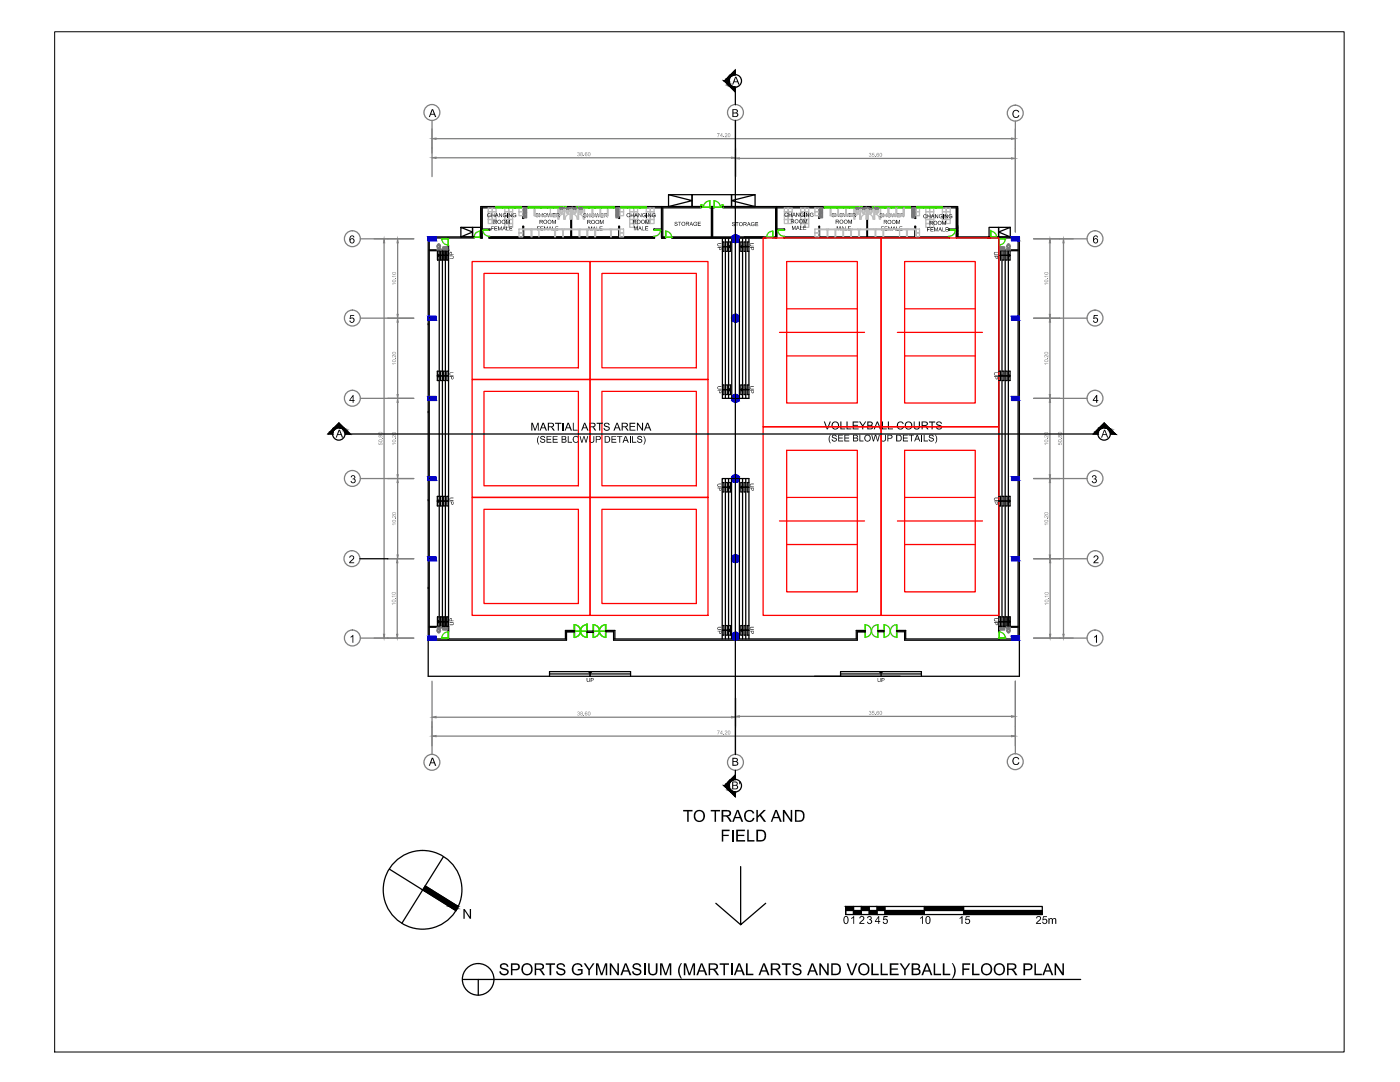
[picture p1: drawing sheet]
<svg xmlns="http://www.w3.org/2000/svg" width="279mm" height="216mm" viewBox="0 0 279 216" stroke-linecap="round" stroke-linejoin="round" font-family="sans-serif">
<!-- layer: SPORTS -->
<path d="M94.2 52.2h23.6v23.5h-23.6zM96.6 54.6h18.8v18.8h-18.8zM117.8 52.2h23.5v23.5h-23.5zM120.1 54.6h18.9v18.8h-18.9zM117.8 75.7h23.5v23.6h-23.5zM120.1 78.1h18.9v18.8h-18.9zM117.8 99.3h23.5v23.5h-23.5zM120.1 101.6h18.9v18.8h-18.9z" fill="none" stroke="#f00" stroke-width=".25"/>
<!-- layer: draft -->
<g fill="none" stroke="#000" stroke-width=".25">
<path d="M85.7 48v15.1M87 47.5h7.6M87.3 50v1.9M87.7 50v75M88 50v1.9M88.3 50v75M88.6 50v1.9M88.9 50v75M89.2 50v1.9M89.5 49.7v77.8M94.6 47.3h-9.1v87.6h117.9v-87.6h-4.4M95.8 47.3h.2"/>
<path d="M95.9 47.5h.3M97.6 47.5h33M97.8 47.3h32.8M132 47.5h.8M132 47.3h.9M134.1 47.5h11.9M134.1 47.3h12M147.5 47.3h4.8M147.6 47.5h5.4M190.9 47.5h11M191.1 45v2.3M199.3 47.5v78.6"/>
<path d="M199.3 50h3.9M199.5 47.5v.2M199.5 48.9v1h3.7M199.7 50v1.9M200 50v75M200.3 50v1.9M200.6 50v75M201 50v1.9M201.2 50v75M201.6 50v1.9M201.9 47.5h.1M203.2 48v15.1"/>
<path d="M85.7 63.9v15.2M85.7 79.9v15.2M203.2 63.9v15.2M203.2 79.9v15.2M85.7 95.9v15.2M203.2 95.9v15.2M85.7 111.9v15M203.2 111.9v15M85.5 127.7h27.6M87 127.5h26.1M109.7 134h16.1M109.7 134.5h16.1"/>
<path d="M122.5 127.7h48.6M122.5 127.5h23.7M147.3 127.5h23.6M180.5 127.7h22.9M180.7 127.5h21.2M199.3 127.3v.2"/>
</g>
<g fill="#000">
<path d="M106 84.4h.3l.5 1.3 .5-1.3h.2v1.5h-.2v-1.3l-.4 1.3h-.2l-.5-1.3v1.3h-.2zM107.5 87l.1 .1-.2 .3-.1 .7 .3 .6h-.2l-.2-.6v-.6zM107.9 87.1l.7-.1 .2 .2-.2 .2a.28 .28 0 0 0-.3-.3 .28 .28 0 0 0-.2 .4l.5 .2a.45 .45 0 0 1 0 .6 .45 .45 0 0 1-.7 0l-.1-.4 .4 .3a.27 .27 0 0 0 .5-.2 .27 .27 0 0 0-.4-.3l-.4-.2zM109.1 87h1v.2h-.9v.4h.8v.1h-.8v.5h.9v.1h-1zM110.3 87h1v.2h-.8v.4h.7v.1h-.7v.5h.8v.1h-1zM110.8 84.4h1.2v.2h-.5v1.3h-.2v-1.3h-.5zM112.3 84.4h.2v1.5h-.2zM113.3 87h.2v1.2h.7v.1h-.9zM114.3 84.4h.2v1.4h.8v.1h-1zM115.7 87h.2l.2 1.2 .3-1.2h.3l.3 1.2 .2-1.2h.2l-.4 1.3h-.1l-.4-1.1-.3 1.1h-.2zM117.5 87h.3v.8a.35 .35 0 0 0 .3 .4 .35 .35 0 0 0 .3-.4v-.8h.2v1l-.2 .3-.3 .1a.52 .52 0 0 1-.6-.6zM119.1 84.4h1.2v.2h-.5v1.3h-.2v-1.3h-.5z"/>
<path d="M120.6 84.6l.2-.2h.5l.3 .2 .1 .2h-.3v-.2l-.3-.1a.26 .26 0 0 0-.4 .3 .26 .26 0 0 0 .4 .2l.4 .2a.51 .51 0 0 1 0 .7 .51 .51 0 0 1-.7 0l-.2-.1-.1-.4 .5 .4a.3 .3 0 0 0 .5-.2 .3 .3 0 0 0-.4-.4l-.5-.3zM122 87h1v.2h-.8v.4h.7v.1h-.7v.5h.8v.1h-1zM123.1 87h1.1v.2h-.4v1.1h-.2v-1.1h-.5zM125.6 84.4h1.2v.2h-1v.4h.9v.2h-.9v.6h1v.1h-1.2zM125.7 87h.1v1.3h-.1zM126.1 87h.2v1.2h.7v.1h-.9zM127.1 84.4h.2l.8 1.2v-1.2h.2v1.5h-.2l-.8-1.2v1.2h-.2zM127.2 87.2l.3-.2h.3l.3 .2-.1 .2a.26 .26 0 0 0-.3-.3 .26 .26 0 0 0-.2 .4l.7 .3v.3l-.4 .3-.5-.1-.2-.4 .6 .3a.25 .25 0 0 0 .3-.3 .25 .25 0 0 0-.4-.2l-.4-.1zM128.4 87l.2 .1 .2 .6v.5l-.2 .5h-.2l.2-.4 .1-.6zM164.4 84.1h.2l.5 1.4 .5-1.4h.2l-.6 1.6h-.2zM165.7 86.7l.1 .1-.2 .5v.6l.2 .6-.2-.1-.2-.5v-.7zM166.1 86.9l.3-.2 .4 .1 .2 .4h-.2l-.1-.3a.25 .25 0 0 0-.5 0 .25 .25 0 0 0 .3 .4l.3 .1a.47 .47 0 0 1-.1 .7 .47 .47 0 0 1-.7-.3v-.1h.1l.3 .2a.28 .28 0 0 0 .3 .1 .28 .28 0 0 0 .1-.4 .28 .28 0 0 0-.4-.1l-.3-.2z"/>
<path d="M167.3 86.8h.9v.1h-.7v.4h.7v.2h-.7v.4h.8v.2h-1zM167.7 84.1h.2v1.4h.8v.2h-1zM168.5 86.8h1v.1h-.8v.4h.7v.2h-.7v.4h.8v.2h-1zM168.9 84.1h.2v1.4h.8v.2h-1zM170.2 84.1h1.1v.2h-.9v.5h.8v.1h-.8v.6h1v.2h-1.2zM171.5 86.8h.2v1.1h.6v.2h-.8zM171.4 84.1h.3l.5 .8 .5-.8h.2l-.6 .9v.7h-.2v-.7zM173.9 86.8h.2l.2 1.1 .3-1.1h.3l.2 1.1 .3-1.1h.2l-.4 1.3h-.1l-.4-1.2-.3 1.2h-.2zM176 84.1h.2v1.4h.8v.2h-1zM175.8 86.8h.1v.9l.2 .3 .5-.2v-1h.2v.9l-.1 .3-.5 .1-.4-.1zM177.2 84.1h.2v1.4h.8v.2h-1zM179.1 84.4l.4-.3 .6 .1 .3 .4h-.2l-.2-.2-.4-.1-.3 .1-.1 .5 .2 .6h.5l.3-.4 .2 .1-.1 .3-.4 .2-.6-.1-.3-.4z"/>
<path d="M180.2 86.8h1v.1h-.8v.4h.7v.2h-.7v.4h.8v.2h-1zM181.3 86.8h1.1v.1h-.4v1.2h-.2v-1.2h-.5zM182.4 84.1h.1l.1 1.2 .3 .2 .4-.1 .1-1.3h.2v1.1l-.3 .5h-.6l-.3-.2zM183.9 86.8h.2v1.3h-.2zM184.3 86.8h.2v1.1h.7v.2h-.9zM185.4 86.9l.6-.2 .3 .2v.3l-.3-.3a.26 .26 0 0 0-.3 0 .26 .26 0 0 0-.1 .3 .26 .26 0 0 0 .4 .1l.4 .3-.2 .4-.6 .1-.3-.4 .6 .3a.22 .22 0 0 0 .3-.2 .22 .22 0 0 0-.2-.3l-.6-.2zM185.4 84.1h1.2v.2h-.5v1.4h-.2v-1.4h-.5zM186.6 86.7l.2 .1 .3 .8-.3 .9h-.2l.3-1zM186.8 84.4l.4-.3h.4l.3 .3 .1 .2h-.2l-.2-.3h-.3a.25 .25 0 0 0-.3 .3 .25 .25 0 0 0 .4 .1l.5 .2 .1 .3-.2 .4-.7 .1-.3-.5h.2l.1 .2 .4 .1a.29 .29 0 0 0 .3-.3 .29 .29 0 0 0-.4-.2l-.6-.3z"/>
<path d="M108.3 84.4h.2l.7 1.5h-.3l-.2-.4h-.6l-.2 .4h-.2zM108.4 84.5l-.3 .8h.6z"/>
<path d="M109.3 84.4h.9l.3 .1 .1 .5-.5 .2 .6 .7h-.3l-.5-.7h-.4v.7h-.2zM109.5 84.5v.6h.5a.28 .28 0 0 0 .3-.3 .28 .28 0 0 0-.2-.3z"/>
<path d="M112.1 87l.8 .1 .1 .3-.2 .2 .2 .2a.38 .38 0 0 1 0 .4 .38 .38 0 0 1-.4 .1h-.5zM112.3 87.2v.4h.3a.23 .23 0 0 0 .2-.3 .23 .23 0 0 0-.3-.1zM112.3 87.7v.5h.3a.23 .23 0 0 0 .3-.3 .23 .23 0 0 0-.3-.2z"/>
<path d="M113.3 84.4h.2l.7 1.5h-.3l-.2-.4h-.6l-.2 .4h-.2zM113.4 84.5l-.3 .8h.6z"/>
<path d="M114.3 87.7a.68 .68 0 0 1 1.3 0 .68 .68 0 0 1-1.3 0zM114.6 87.2l-.1 .2v.6l.3 .2h.4l.2-.3-.1-.5-.2-.2z"/>
<path d="M116.6 84.4h.2l.7 1.5h-.3l-.2-.4h-.6l-.2 .4h-.2zM116.7 84.5l-.3 .8h.6z"/>
<path d="M117.6 84.4h.8a.45 .45 0 0 1 .5 .4 .45 .45 0 0 1-.5 .4l.6 .7h-.3l-.5-.7h-.4v.7h-.2zM117.8 84.5v.6h.5a.28 .28 0 0 0 .4-.3 .28 .28 0 0 0-.4-.3z"/>
<path d="M118.9 87l.8 .1a.39 .39 0 0 1 .2 .5 .39 .39 0 0 1-.5 .2h-.3v.5h-.2zM119.1 87.2v.5h.3a.27 .27 0 0 0 .4-.3 .27 .27 0 0 0-.4-.2z"/>
<path d="M120.7 87h.7l.3 .2 .1 .6-.2 .4-.9 .1zM120.8 87.2v1l.6-.1 .2-.2-.1-.6-.2-.1z"/>
<path d="M123 84.4h.3l.6 1.5h-.3l-.1-.4h-.7l-.1 .4h-.3zM123.1 84.5l-.2 .8h.5z"/>
<path d="M124.1 84.4h.9l.3 .1v.5l-.4 .2 .6 .7h-.3l-.5-.7h-.4v.7h-.2zM124.3 84.5v.6l.5-.1a.26 .26 0 0 0 .3-.2 .26 .26 0 0 0-.3-.3z"/>
<path d="M124.7 87h.3l.5 1.3h-.2l-.2-.3h-.5l-.2 .3h-.2zM124.8 87.2l-.2 .6h.5z"/>
<path d="M129.1 84.4h.3l.6 1.5h-.3l-.1-.4h-.7l-.2 .4h-.2zM129.2 84.5l-.2 .8h.5z"/>
<path d="M165.9 84.9a.8 .8 0 0 1 1.6 0 .8 .8 0 0 1-1.6 0zM166.3 84.4l-.2 .5 .1 .4 .4 .2h.3l.3-.4-.1-.7-.2-.1z"/>
<path d="M170.3 86.8l.8 .1a.27 .27 0 0 1 .1 .2 .27 .27 0 0 1-.2 .3h.1a.37 .37 0 0 1 .1 .5 .37 .37 0 0 1-.4 .2h-.5zM170.4 86.9v.4h.3a.22 .22 0 0 0 .3-.2 .22 .22 0 0 0-.3-.2zM170.4 87.5v.4h.4a.24 .24 0 0 0 .3-.2 .24 .24 0 0 0-.3-.2z"/>
<path d="M172.5 87.4a.67 .67 0 0 1 1.3 0 .67 .67 0 0 1-1.3 0zM172.7 87.4a.51 .51 0 0 0 1 0 .51 .51 0 0 0-1 0z"/>
<path d="M173.1 84.1h.7l.3 .2a.3 .3 0 0 1-.1 .5l.3 .4-.2 .4-1 .1zM173.3 84.3v.5h.3a.26 .26 0 0 0 .4-.3 .26 .26 0 0 0-.4-.2zM173.3 84.9v.6h.4a.28 .28 0 0 0 .3-.3 .28 .28 0 0 0-.4-.3z"/>
<path d="M175 84.1h.2l.6 1.6h-.2l-.2-.5h-.6l-.2 .5h-.2zM175.1 84.3l-.3 .7h.6z"/>
<path d="M177.1 86.8h.8l.2 .2-.1 .5h-.7v.6h-.2zM177.3 86.9v.5h.3a.26 .26 0 0 0 .4-.2 .26 .26 0 0 0-.4-.3z"/>
<path d="M178.8 86.8h.8l.3 .2v.7l-.2 .3-.9 .1zM179.1 86.9v1h.5l.2-.2-.1-.7z"/>
<path d="M180.8 84.3l.3-.2h.5l.3 .2 .2 .9-.3 .3-.7 .2-.4-.3-.1-.7zM181 84.4l-.2 .3v.5l.4 .3h.3l.3-.3v-.6l-.3-.3z"/>
<path d="M183 86.8h.2l.5 1.3h-.2l-.2-.4h-.5l-.2 .4h-.2zM183 86.9l-.2 .6h.5z"/>
<path d="M183.9 84.1h.8l.4 .2v.5l-.4 .2 .6 .7h-.3l-.5-.7h-.4v.7h-.2zM184.1 84.3v.5h.6a.28 .28 0 0 0 .3-.3 .28 .28 0 0 0-.4-.2z"/>
</g>
<!-- layer: 0 -->
<g fill="none" stroke="#000" stroke-width=".25">
<path d="M87.3 51.9h.4M87.3 50h.4M88 51.9h.3M88 50h.3M88.6 51.9h.3M88.6 50h.3M89.2 51.9h.3M89.2 50h.3M191.1 45.2v.4M191.1 45.9v.3M191.1 46.5v.3M191.1 47.1v.2"/>
<path d="M199.3 51.9h.4M200 51.9h.3M200.6 51.9h.4M201.3 51.9h.3"/>
</g>
<!-- layer: DIM -->
<path d="M86.2 29.5v5.7M87 31.5h59M146.8 29.5v5.7" fill="none" stroke="#808080" stroke-width=".25"/>
<g fill="#808080" stroke="#808080" stroke-width=".2">
<path d="M86.2 31.5l.8-.1v.2z"/>
<path d="M146 31.4l.8 .1-.8 .1z"/>
</g>
<g fill="#808080">
<path d="M115.3 30.4a.21 .21 0 0 1 .3 0 .21 .21 0 0 1 0 .3 .26 .26 0 0 1 0 .5 .26 .26 0 0 1-.4-.3h.1a.16 .16 0 0 0 .2 .2 .16 .16 0 0 0 .1-.2 .16 .16 0 0 0-.1-.1l-.1-.1 .2-.2h-.3v.1z"/>
<path d="M116.4 31.1h.2z"/>
<path d="M115.9 30.5a.21 .21 0 0 1 .3-.1 .21 .21 0 0 1-.1 .3l.1 .1a.25 .25 0 0 1 0 .3 .25 .25 0 0 1-.3 0 .25 .25 0 0 1 0-.4zM115.9 30.6a.15 .15 0 0 0 .3 0 .15 .15 0 0 0-.3 0zM115.9 30.9a.16 .16 0 0 0 .3 0 .16 .16 0 0 0-.3 0z"/>
<path d="M116.7 30.5h.1a.17 .17 0 0 1 .2-.1 .17 .17 0 0 1 .1 .2l-.2-.1-.1 .3a.23 .23 0 0 1 .4 0 .23 .23 0 0 1-.2 .3l-.3-.1zM116.8 30.9a.2 .2 0 0 0 .4 0 .2 .2 0 0 0-.4 0z"/>
<path d="M117.4 30.4a.4 .4 0 0 1 .5 .3 .4 .4 0 0 1-.3 .5l-.3-.2zM117.5 30.5l-.1 .2a.24 .24 0 0 0 0 .3 .24 .24 0 0 0 .3 0 .24 .24 0 0 0 0-.3v-.2z"/>
</g>
<path d="M146.8 29.7v5.5M147.6 31.6h54.3M202.6 29.7v16.6" fill="none" stroke="#808080" stroke-width=".25"/>
<g fill="#808080" stroke="#808080" stroke-width=".2">
<path d="M201.9 31.5l.7 .1-.7 .1z"/>
<path d="M146.8 31.6l.8-.1v.2z"/>
</g>
<g fill="#808080">
<path d="M173.4 30.6h.1a.2 .2 0 0 1 .3-.1 .2 .2 0 0 1 0 .3v.1a.25 .25 0 0 1-.1 .4 .25 .25 0 0 1-.3-.2h.1a.15 .15 0 0 0 .2 .1 .15 .15 0 0 0 .1-.2 .15 .15 0 0 0-.2-.1l.2-.3h-.2l-.1 .1z"/>
<path d="M174.1 30.5h.4l-.3 .1v.2a.25 .25 0 0 1 .3 .2 .25 .25 0 0 1-.2 .3 .25 .25 0 0 1-.3-.2 .19 .19 0 0 0 .2 .1 .19 .19 0 0 0 .2-.2 .19 .19 0 0 0-.2-.2l-.2 .1z"/>
<path d="M174.7 31.2l.1 .1z"/>
<path d="M175 30.6l.3-.1 .1 .2a.21 .21 0 0 0-.3-.1 .21 .21 0 0 0-.1 .2 .25 .25 0 0 1 .4 .1 .25 .25 0 0 1-.1 .4 .25 .25 0 0 1-.4-.2zM175 31.1a.2 .2 0 0 0 .4 0 .2 .2 0 0 0-.4 0z"/>
<path d="M175.6 30.6a.37 .37 0 0 1 .5 .1 .37 .37 0 0 1-.1 .5l-.1 .1a.35 .35 0 0 1-.4-.2 .35 .35 0 0 1 0-.4zM175.7 30.6l-.1 .2a.21 .21 0 0 0 0 .3 .21 .21 0 0 0 .3 0v-.5z"/>
</g>
<path d="M86.2 25.7v4.9M87 27.7h114.9M202.6 25.7v20.6" fill="none" stroke="#808080" stroke-width=".25"/>
<g fill="#808080" stroke="#808080" stroke-width=".2">
<path d="M201.9 27.5l.7 .2-.7 .1z"/>
<path d="M86.2 27.7l.8-.2v.3z"/>
</g>
<g fill="#808080">
<path d="M143.1 26.6h.5l-.3 .8-.1-.2 .3-.5h-.4z"/>
<path d="M144.4 27.2l.1 .2z"/>
<path d="M144.7 26.7a.27 .27 0 0 1 .5 .1 .27 .27 0 0 1-.3 .3l-.1 .1h.3v.2h-.5l.3-.4a.17 .17 0 0 0 .2-.2 .17 .17 0 0 0-.2-.2 .17 .17 0 0 0-.2 .2z"/>
<path d="M144 26.6l.2 .5-.1 .3-.1-.2h-.3zM144 26.7l-.2 .4h.2z"/>
<path d="M145.3 26.7a.38 .38 0 0 1 .5 .2 .38 .38 0 0 1-.2 .5l-.3-.2zM145.4 26.7v.2a.21 .21 0 0 0-.1 .3 .21 .21 0 0 0 .4 0v-.5z"/>
</g>
<g fill="none" stroke="#808080" stroke-width=".25">
<path d="M86.2 24v5.5M146.8 24v5.5M202.6 24.2v5.5M206.3 111.5h5.3M209.6 112.3v14.3M206.3 127.3h5.3"/>
<circle cx="86.2" cy="22.4" r="1.59"/>
<circle cx="146.8" cy="22.4" r="1.59"/>
<circle cx="202.6" cy="22.6" r="1.59"/>
<circle cx="218.5" cy="47.6" r="1.59"/>
<circle cx="218.5" cy="79.5" r="1.59"/>
<circle cx="218.5" cy="63.5" r="1.59"/>
<circle cx="218.5" cy="95.5" r="1.59"/>
<circle cx="218.6" cy="111.5" r="1.59"/>
<circle cx="218.5" cy="127.3" r="1.59"/>
</g>
<!-- layer: TOIL -->
<g fill="none" stroke="#767676" stroke-width=".25">
<path d="M199.5 49.3h1v.6h-1zM199.7 49.4l-.1 .1 .1 .1M199.7 49.6l.1 .1M199.8 49.3h.4M199.8 49.3l-.1 .1M200 49.7v-.2v.2M200.2 49.3l.1 .1M200.3 49.4l.1 .1-.1 .1M200.3 49.6l-.5 .1"/>
<circle cx="199.8" cy="49.7" r=".06"/>
<circle cx="200" cy="49.7" r=".02"/>
<circle cx="200.2" cy="49.7" r=".06"/>
</g>
<!-- layer: doors -->
<g fill="none" stroke="#37dd00" stroke-width=".25">
<path d="M94.6 47.4h1.3M95.8 46.1a1.25 1.25 0 0 0-1.2 1.4M95.8 47.4l.1-1.3v1.4M197.7 46.1a1.25 1.25 0 0 1 1.2 1.4M197.7 47.4h1.3h-1.3v-1.3v1.4M197.7 46.1h.1M199.3 47.7h1.4M199.4 47.7v1.2M200.6 47.7a1.25 1.25 0 0 1-1.3 1.2M200.7 47.7h-1.3M114.6 125.9h1.3M114.6 124.7a1.25 1.25 0 0 1 1.3 1.2"/>
<path d="M114.7 124.7v2.5M115.9 125.9a1.25 1.25 0 0 0 1.2 1.3M115.9 125.9a1.25 1.25 0 0 1-1.3 1.3M115.9 125.9h1.2v-1.2v1.4M117.1 124.7a1.25 1.25 0 0 0-1.2 1.2M117.1 125.8v1.4v-1.3h-1.2M117.1 124.7h.1M118.4 125.9h2.5M118.4 124.7v2.5M118.4 124.7a1.25 1.25 0 0 1 1.2 1.2M119.6 125.9a1.25 1.25 0 0 1-1.2 1.3M120.8 124.7a1.25 1.25 0 0 0-1.2 1.2"/>
<path d="M120.8 124.7v2.5a1.25 1.25 0 0 1-1.2-1.3M120.8 124.7l.1 2.5M172.7 124.7v2.5M172.7 124.7a1.25 1.25 0 0 1 1.2 1.2 1.25 1.25 0 0 1-1.2 1.3M175.1 124.7a1.25 1.25 0 0 0-1.2 1.2 1.25 1.25 0 0 0 1.2 1.3M175.2 127.2v-2.5v2.5M176.4 124.7l.1 2.5zM176.5 124.7a1.25 1.25 0 0 1 1.2 1.2 1.25 1.25 0 0 1-1.2 1.3M178.9 124.7a1.25 1.25 0 0 0-1.2 1.2 1.25 1.25 0 0 0 1.2 1.3l.1-2.5v2.5"/>
</g>
<!-- layer: draft -->
<g fill="none" stroke="#000" stroke-width=".25">
<path d="M92 45.4l2.3 .9-2.3 1v-1.9h2.3v1.9h-2.3M94.6 47.3h-.3v-1.9h1.7l-.1 1.9M190.9 47.3h8.4v-1.9h-1.9v1.9h.3M201.6 45.4l-2.3 .9 2.3 1v-1.9h-2.3v1.9h2.3M117.5 134.2l.3-.2v.9v-.9l.2 .2M162.5 134.9h17.1M167.8 134h16.1M167.8 134.5h16.1M175.6 134.2l.2-.2v.9M175.8 134l.3 .2M88.5 170.9l-8.3 13.3M147.8 172.9v11.6l5-4.3"/>
<path d="M142.9 180.2l4.9 4.3"/>
<circle cx="84.3" cy="177.6" r="7.9"/>
</g>
<g fill="#000">
<path d="M202.2 22.2l.4-.3 .7 .2 .1 .3h-.2l-.1-.2-.4-.1-.3 .2-.1 .2v.6l.2 .2 .4 .1 .3-.4h.2l-.2 .4-.6 .1-.3-.1-.3-.5zM218.3 62.9h.8v.1h-.6l-.1 .4h.4l.3 .3v.5l-.2 .2-.6-.1-.2-.3h.2a.33 .33 0 0 0 .6 .1 .33 .33 0 0 0-.1-.5l-.6 .1zM218 95l.3-.2 .3 .1 .2 .3v.2a.17 .17 0 0 0-.2 .2 .17 .17 0 0 0 .2 .1l.1 .3-.2 .4-.7-.1-.1-.3h.2a.32 .32 0 0 0 .4 .3 .32 .32 0 0 0 .2-.5 .32 .32 0 0 0-.4-.1v-.2a.26 .26 0 0 0 .3-.3 .26 .26 0 0 0-.3-.2 .26 .26 0 0 0-.2 .3l-.2-.1zM218.3 111.1l.3-.3 .5 .2 .1 .5-.7 .7h.7v.2h-1l.8-1a.3 .3 0 0 0-.2-.4 .3 .3 0 0 0-.4 .3h-.2zM117.1 135.3h.1v.4a.2 .2 0 0 0 .2 .3 .2 .2 0 0 0 .2-.2l.1-.5-.1 .8a.35 .35 0 0 1-.5-.4zM175.2 135.3v.4a.22 .22 0 0 0 .3 .3 .22 .22 0 0 0 .2-.3l.1-.4v.7l-.3 .1a.25 .25 0 0 1-.3-.1 .25 .25 0 0 1 0-.3zM218.3 127.1l.6-.4v1.6h-.2v-1.3l-.3 .2zM136.3 161.6h1.9v.3h-.8v2.1h-.3v-2.1h-.8zM141.8 161.6h1.9v.3h-.8v2.1h-.3v-2.1h-.8zM144 165.6h1.6v.2h-1.3v.8h1.1v.2h-1.1v1.1h-.3zM146.9 165.6h1.8v.2h-1.4v.8h1.2v.2h-1.2v.8h1.4v.3h-1.8zM149.1 165.6h.3v2h1.2v.3h-1.5z"/>
<path d="M148.7 162l.6-.4h.6l.5 .3 .1 .4h-.3l-.3-.4h-.5l-.4 .3-.2 .3v.6l.3 .5 .4 .2 .3-.1 .5-.5h.3l-.3 .6-.5 .2h-.5l-.5-.2-.3-.8zM150.9 161.6h.3v1.2l1.2-1.2h.5l-1 1 1 1.4h-.4l-.9-1.2-.4 .4v.8h-.3zM156.2 161.6h.4l1.2 1.9v-1.9h.3v2.4h-.3l-1.3-1.9v1.9h-.3zM92.5 181.4h.2l1.1 1.5v-1.5h.2v1.9h-.2l-1.1-1.5v1.5h-.2zM99.9 192.5l.5-.3h.6l.3 .3 .2 .3v.1h-.3a.56 .56 0 0 0-.6-.4 .56 .56 0 0 0-.5 .4l.1 .2 1 .3 .2 .1 .1 .5-.3 .5-.4 .1-.7-.1-.3-.2-.2-.5h.3l.3 .5h.7a.4 .4 0 0 0 .3-.5 .4 .4 0 0 0-.5-.3l-.6-.1-.3-.3zM108.9 192.2h1.9v.3h-.8v2.1h-.3v-2.1h-.8zM111.2 192.4l.9-.2 .6 .4 .1 .3h-.3l-.1-.3-.3-.1h-.4l-.3 .2 .1 .4 1 .2 .3 .3v.5l-.2 .4-.5 .1-.7-.1-.3-.3-.1-.4h.3v.2l.3 .3h.6a.4 .4 0 0 0 .3-.5 .4 .4 0 0 0-.5-.3l-.8-.3-.1-.5zM114.4 192.6l.7-.4 .8 .1 .4 .6-.3 .1-.4-.5h-.7l-.4 .4v.8l.2 .5 .8 .1 .5-.2v-.4h-.7v-.3h1v.9l-.8 .3h-.5l-.5-.3-.4-.6v-.5zM116.5 192.2h.4l.5 .8a.2 .2 0 0 0 .1 .2 .2 .2 0 0 0 .3-.2l.5-.8h.3l-.9 1.4v1h-.3v-1zM118.9 192.2h.5l.7 2.1 .7-2.1h.4v2.4h-.3v-2l-.7 2h-.3l-.7-2v2h-.3zM121.7 192.2h.3l1.2 1.9v-1.9h.3v2.4h-.3l-1.2-1.9v1.9h-.3zM126.4 192.4l.5-.2h.5l.5 .4 .1 .3h-.3l-.4-.4h-.5l-.2 .1a.44 .44 0 0 0 .1 .5 .44 .44 0 0 0 .5 .1l.8 .4v.5l-.3 .4-.4 .1h-.6l-.4-.3-.2-.3v-.2h.3l.3 .5h.7a.4 .4 0 0 0 .3-.5 .4 .4 0 0 0-.6-.3l-.8-.3-.1-.5z"/>
<path d="M129.4 192.2h.3v1.8l.4 .3 .7-.1 .1-2h.3v1.6l-.2 .6-.8 .2-.7-.3-.1-.4zM131.7 192.2h.5l.7 2.1 .6-2.1h.5v2.4h-.3v-2l-.7 2h-.3l-.7-2v2h-.3zM135.9 192.2h.2l-.4 .8-.1 1 .5 1.3h-.2l-.2-.3-.4-1 .1-.8zM136.5 192.2h.4l.7 2.1 .7-2.1h.4v2.4h-.3v-2l-.7 2h-.3l-.6-2v2h-.3zM143.6 192.2h1.9v.3h-.8v2.1h-.3v-2.1h-.8zM148.9 192.2h.3v2.1h1.2v.3h-1.5zM156 192.2h1.9v.3h-.8v2.1h-.3v-2.1h-.8zM158.3 192.5l.6-.3h.5l.4 .4 .1 .3h-.3l-.3-.4h-.4a.38 .38 0 0 0-.4 .5 .38 .38 0 0 0 .6 .2l.5 .1 .3 .3 .1 .5-.3 .4-.5 .1h-.5l-.4-.3-.2-.3v-.2h.3l.3 .5h.6a.4 .4 0 0 0 .3-.5 .4 .4 0 0 0-.5-.3l-.8-.3-.1-.5zM163.5 192.2h.3l1.3 1.9v-1.9h.3v2.4h-.4l-1.2-1.9v1.9h-.3zM168.9 192.2h.4l.7 2.1 .8-2.1h.3l-.9 2.4h-.4zM173.9 192.2h.3v2.1h1.2v.3h-1.5zM175.8 192.2h.3v2.1h1.1v.3h-1.4z"/>
<path d="M177.6 192.2h1.7v.3h-1.4v.7h1.3v.3h-1.3v.8h1.5v.3h-1.8zM179.5 192.2h.4l.7 1.1 .7-1.1h.4l-1 1.4v1h-.2v-1zM186.3 192.2h.3v2.1h1.2v.3h-1.5zM188.2 192.2h.3v2.1h1.1v.3h-1.4zM189.9 192.2h.2l.3 .2 .3 1.1v.9l-.5 .9h-.3l.5-.9v-.9l-.1-.7zM192.1 192.2h1.5v.3h-1.3v.7h1.1v.3h-1.1v1.1h-.2zM194 192.2h.3v2.1h1.2v.3h-1.5zM206.4 192.2h.3v2.1h1.2v.3h-1.5zM210.5 192.2h.3l1.2 1.9v-1.9h.3v2.4h-.3l-1.2-1.9v1.9h-.3z"/>
<path d="M86.2 21.8h.2l.7 1.6h-.3l-.2-.5h-.6l-.2 .5h-.2zM86.3 22l-.3 .7h.6z"/>
<path d="M146.2 21.8h.8l.2 .2 .1 .3-.2 .2 .2 .2v.3l-.1 .3-1 .1zM146.4 22v.5l.4-.1a.25 .25 0 0 0 .2-.3 .25 .25 0 0 0-.3-.1zM146.4 22.6v.6l.5-.1a.28 .28 0 0 0 .2-.3 .28 .28 0 0 0-.4-.2z"/>
<path d="M218.3 47.1l.6-.1 .2 .4h-.2a.32 .32 0 0 0-.4-.2 .32 .32 0 0 0-.2 .4v.1l.5-.2 .3 .2v.5l-.1 .3-.4 .1-.4-.4-.1-.7zM218.3 48a.35 .35 0 0 0 .7 0 .35 .35 0 0 0-.7 0z"/>
<path d="M218.8 78.8h.2v1h.2v.2h-.2v.4h-.2v-.4h-.7zM218.8 79.1l-.5 .7h.5z"/>
<path d="M117.9 135.3h.3a.22 .22 0 0 1 .3 .3 .22 .22 0 0 1-.3 .1h-.2v.4h-.1zM118 135.4v.3h.3v-.3z"/>
<path d="M175.9 135.3h.4a.24 .24 0 0 1 .2 .2 .24 .24 0 0 1-.3 .2h-.1v.4h-.2zM176.1 135.4v.3l.3-.1v-.2z"/>
<path d="M138.7 162l.4-.3 .5-.1 .5 .1 .4 .3 .2 1-.4 .8-1 .2-.6-.4-.2-.5v-.6zM139.1 162l-.3 .6v.7l.5 .4h.6l.4-.3v-1l-.1-.3-.4-.2z"/>
<path d="M144 161.6l1.5 .1 .3 .2v.7l-.6 .3 .5 .4 .4 .7h-.4l-.5-.8-.4-.3h-.5v1.1h-.3zM144.3 161.9v.8h.9l.3-.2a.38 .38 0 0 0 0-.5 .38 .38 0 0 0-.4-.1z"/>
<path d="M147.1 161.6h.3l.9 2.4h-.3l-.3-.7h-1l-.2 .7h-.4zM147.2 161.9l-.4 1.1h.8z"/>
<path d="M150.9 165.6h1.4l.5 .4 .1 1-.5 .8-1.5 .1zM151.3 165.8v1.8h.9l.4-.5-.1-1-.4-.3z"/>
<path d="M154.7 161.6h.4l.9 2.4h-.4l-.2-.7h-1l-.3 .7h-.3zM154.9 161.9l-.4 1.1h.8z"/>
<path d="M158.7 161.6l1.2 .1 .5 .4 .2 1.1-.5 .7-1.4 .1zM158.9 161.9v1.8l1-.1 .4-.5-.2-1-.4-.2z"/>
<path d="M102 192.2l1.3 .1 .4 .4v.4l-.2 .4-1.2 .1v1h-.3zM102.3 192.5v.9l.9-.1 .2-.2v-.2a.4 .4 0 0 0-.5-.4z"/>
<path d="M104.4 192.5l.4-.3h.6l.7 .4 .2 .5v.6l-.4 .7-.8 .2-.6-.1-.2-.3-.3-1zM104.6 192.6l-.2 .5 .1 .9 .4 .3h.7l.4-.7-.1-.7-.5-.4h-.5z"/>
<path d="M106.7 192.2h1.3l.5 .3v.7l-.6 .3 .9 1.1h-.4l-.8-1.1h-.6v1.1h-.3zM107 192.5v.8l1.1-.1a.39 .39 0 0 0 .2-.5 .39 .39 0 0 0-.5-.2z"/>
<path d="M124.7 192.2h.3l1 2.4h-.4l-.2-.7h-1l-.3 .7h-.3zM124.9 192.5l-.4 1.1h.8z"/>
<path d="M139.9 192.2h.3l1 2.4h-.4l-.3-.7h-.9l-.3 .7h-.3zM140 192.5l-.4 1.1h.8z"/>
<path d="M141.4 192.2h1.3l.5 .3v.7l-.6 .3 .4 .3 .5 .8h-.4l-.8-1.1h-.6v1.1h-.3zM141.7 192.5v.8l.9-.1a.39 .39 0 0 0 .4-.4 .39 .39 0 0 0-.5-.3z"/>
<path d="M147.3 192.2h.4l1 2.4h-.4l-.3-.7h-.9l-.3 .7h-.3zM147.5 192.5l-.4 1.1h.8z"/>
<path d="M152.3 192.2h.3l1 2.4h-.4l-.3-.7h-.9l-.3 .7h-.3zM152.4 192.5l-.4 1.1h.9z"/>
<path d="M153.8 192.2h1.3l.5 .3 .1 .3-.1 .5-.5 .2 .3 .2 .5 .9h-.4l-.5-.8-.3-.3h-.5v1.1h-.4zM154.2 192.5v.8h.8a.41 .41 0 0 0 .4-.5 .41 .41 0 0 0-.5-.3z"/>
<path d="M162 192.2h.3l1 2.4h-.4l-.3-.7h-.9l-.3 .7h-.3zM162.1 192.5l-.4 1.1h.8z"/>
<path d="M165.9 192.2l1.3 .1 .5 .3 .1 1-.1 .5-.3 .3-.5 .2h-1zM166.2 192.5v1.8l1-.1 .3-.5v-.8l-.5-.4z"/>
<path d="M171.3 193.4a1.17 1.17 0 0 1 2.3 0 1.17 1.17 0 0 1-2.3 0zM171.9 192.6l-.3 .5 .1 .9 .5 .3h.5l.5-.5v-.8l-.5-.5z"/>
<path d="M181.9 192.2h1.1l.5 .3 .1 .4-.3 .4 .4 .3v.5l-.2 .4-1.6 .1zM182.3 192.5v.7h.6a.36 .36 0 0 0 .4-.5 .36 .36 0 0 0-.6-.2zM182.3 193.5v.8h.7a.42 .42 0 0 0 .4-.5 .42 .42 0 0 0-.6-.3z"/>
<path d="M184.8 192.2h.4l.9 2.4h-.4l-.2-.7h-1l-.3 .7h-.3zM185 192.5l-.4 1.1h.8z"/>
<path d="M195.9 192.6l.8-.4 .8 .1 .4 .4 .1 .5-.1 .9-.4 .4-.5 .1-.8-.1-.4-.8v-.6zM196.3 192.7l-.2 .5 .1 .8 .5 .3h.4l.3-.1 .3-.5-.1-.8-.5-.4h-.5z"/>
<path d="M198.6 192.6l.6-.4h.6l.5 .4 .2 .3 .1 .8-.4 .7-.9 .2-.7-.3-.3-.6v-.5zM198.9 192.7l-.2 .4 .1 .9 .4 .3h.7l.3-.5-.1-1-.4-.3h-.5z"/>
<path d="M201 192.2h1.3l.4 .2 .1 .7-.2 .3-.4 .1 .9 1.1h-.5l-.3-.7-.5-.4h-.5v1.1h-.3zM201.3 192.5v.8l.8-.1a.39 .39 0 0 0 .4-.4 .39 .39 0 0 0-.5-.3z"/>
<path d="M204.2 192.2l1.4 .1 .3 .2 .2 .3-.1 .5-.3 .2-1.1 .1v1h-.4zM204.6 192.5v.9h.6a.43 .43 0 0 0 .5-.5 .43 .43 0 0 0-.5-.4z"/>
<path d="M208.9 192.2h.3l1 2.4h-.3l-.3-.7h-1l-.2 .7h-.4zM209.1 192.5l-.4 1.1h.8z"/>
</g>
<path d="M146.2 165.6v2.3M128.7 192.2v2.4" fill="none" stroke="#000" stroke-width=".3"/>
<g fill="#000" stroke="#000" stroke-width=".2">
<path d="M84.9 176.8l1.2 .8h-1.7zM89.7 180.9h1.8l-.2 .4z"/>
<path d="M84.4 177.6l5.3 3.3h1.8zM84.4 177.6h1.7l5.4 3.3z"/>
<path d="M89.7 180.9l.7 .4h.9zM90.4 181.3h.9l-.3 .4z"/>
</g>
<!-- layer: 0 -->
<path d="M77.7 173.4l13.3 8.3M84.9 176.8l6.6 4.1" fill="none" stroke="#000" stroke-width=".25"/>
<!-- layer: draft -->
<path d="M146 192.2v2.4" fill="none" stroke="#000" stroke-width=".34"/>
<!-- layer: DIM -->
<g fill="#808080" stroke="#808080" stroke-width=".2">
<path d="M209.5 126.6h.2l-.1 .7z"/>
<path d="M209.6 111.5l.1 .8h-.2z"/>
</g>
<g fill="#808080">
<path d="M208.5 120.4l.8 .1h-.7l.1 .2z"/>
<path d="M209.2 119.4l.1 .1z"/>
<path d="M208.5 118.9l.8 .1h-.7l.1 .2z"/>
<path d="M208.5 119.8l.4-.1a.3 .3 0 0 1 .4 .3 .3 .3 0 0 1-.5 .2l-.3-.2zM208.6 119.8a.28 .28 0 0 0 .1 .3 .28 .28 0 0 0 .4-.1 .23 .23 0 0 0-.1-.3 .23 .23 0 0 0-.3 .1z"/>
<path d="M208.6 118.2l.3-.1a.3 .3 0 0 1 .4 .4 .3 .3 0 0 1-.5 .1 .26 .26 0 0 1-.3-.1 .26 .26 0 0 1 .1-.3zM208.6 118.3a.28 .28 0 0 0 .1 .3 .28 .28 0 0 0 .4-.1 .28 .28 0 0 0-.1-.3 .28 .28 0 0 0-.4 .1z"/>
</g>
<path d="M206.3 95.5h5.2M209.5 96.3v14.4M206.3 111.5h5.2" fill="none" stroke="#808080" stroke-width=".25"/>
<g fill="#808080" stroke="#808080" stroke-width=".2">
<path d="M209.4 110.7h.3l-.2 .8z"/>
<path d="M209.5 95.5l.2 .8h-.3z"/>
</g>
<g fill="#808080">
<path d="M208.4 104.5l.8 .1h-.6v.2z"/>
<path d="M209.1 103.5l.1 .1z"/>
<path d="M208.5 102.9h.3l.3 .3 .1-.4v.6l-.3-.3a.2 .2 0 0 0-.2-.2 .2 .2 0 0 0-.2 .3h.1a.21 .21 0 0 1-.2-.1 .21 .21 0 0 1 .1-.2z"/>
<path d="M208.4 103.9l.6-.2a.28 .28 0 0 1 .2 .4 .28 .28 0 0 1-.4 .2l-.4-.2zM208.6 103.9a.27 .27 0 0 0 .1 .3 .27 .27 0 0 0 .3-.1 .27 .27 0 0 0-.1-.3 .27 .27 0 0 0-.3 .1z"/>
<path d="M208.5 102.3l.5-.1a.28 .28 0 0 1 .2 .4 .28 .28 0 0 1-.4 .1l-.4-.1zM208.6 102.3l-.1 .1a.24 .24 0 0 0 .1 .3 .24 .24 0 0 0 .3-.1 .21 .21 0 0 0 .1-.3 .21 .21 0 0 0-.3 0z"/>
</g>
<path d="M206.3 79.5h5.2M206.3 95.5h5.2M209.5 80.3v14.4" fill="none" stroke="#808080" stroke-width=".25"/>
<g fill="#808080" stroke="#808080" stroke-width=".2">
<path d="M209.4 94.7h.3l-.2 .8z"/>
<path d="M209.5 79.5l.2 .8h-.3z"/>
</g>
<g fill="#808080">
<path d="M208.4 88.5l.8 .1h-.6v.2z"/>
<path d="M209.1 87.5l.1 .1z"/>
<path d="M208.5 86.9h.3l.3 .3 .1-.4v.6l-.3-.3a.2 .2 0 0 0-.2-.2 .2 .2 0 0 0-.2 .3h.1a.21 .21 0 0 1-.2-.1 .21 .21 0 0 1 .1-.2z"/>
<path d="M208.4 87.9l.6-.2a.28 .28 0 0 1 .2 .4 .28 .28 0 0 1-.4 .2l-.4-.2zM208.6 87.9h-.1a.24 .24 0 0 0 .1 .3 .24 .24 0 0 0 .3 0 .21 .21 0 0 0 .1-.4 .21 .21 0 0 0-.3 0z"/>
<path d="M208.4 86.3l.6-.1a.28 .28 0 0 1 .2 .4 .28 .28 0 0 1-.4 .1l-.4-.1zM208.6 86.3l-.1 .1a.24 .24 0 0 0 .1 .3 .24 .24 0 0 0 .3-.1 .21 .21 0 0 0 .1-.3 .21 .21 0 0 0-.3 0z"/>
</g>
<path d="M206.3 79.5h5.2M206.3 63.5h5.2M209.5 64.3v14.4" fill="none" stroke="#808080" stroke-width=".25"/>
<g fill="#808080" stroke="#808080" stroke-width=".2">
<path d="M209.4 78.7h.3l-.2 .8z"/>
<path d="M209.5 63.5l.2 .8h-.3z"/>
</g>
<g fill="#808080">
<path d="M208.4 72.5l.8 .1h-.6v.2z"/>
<path d="M209.1 71.5l.1 .1z"/>
<path d="M208.5 70.9h.3l.3 .3 .1-.4v.6l-.3-.3a.2 .2 0 0 0-.2-.2 .2 .2 0 0 0-.2 .3h.1a.21 .21 0 0 1-.2-.1 .21 .21 0 0 1 .1-.2z"/>
<path d="M208.4 71.9l.6-.2a.28 .28 0 0 1 .2 .4 .28 .28 0 0 1-.4 .1l-.4-.1zM208.6 71.9h-.1a.24 .24 0 0 0 .1 .3 .24 .24 0 0 0 .3 0 .21 .21 0 0 0 .1-.4 .21 .21 0 0 0-.3 0z"/>
<path d="M208.5 70.3l.5-.1a.28 .28 0 0 1 .2 .4 .28 .28 0 0 1-.4 .1l-.4-.1zM208.6 70.3l-.1 .1a.24 .24 0 0 0 .1 .3 .24 .24 0 0 0 .3-.1 .22 .22 0 0 0 .1-.3 .22 .22 0 0 0-.4 0z"/>
</g>
<path d="M206.3 47.7h5.2M209.5 48.5v14.2M206.3 63.5h5.2" fill="none" stroke="#808080" stroke-width=".25"/>
<g fill="#808080" stroke="#808080" stroke-width=".2">
<path d="M209.4 62.7h.3l-.2 .8z"/>
<path d="M209.5 47.7l.2 .8h-.3z"/>
</g>
<g fill="#808080">
<path d="M208.4 56.6l.8 .1h-.6v.1z"/>
<path d="M209.1 55.6l.1 .1z"/>
<path d="M208.4 55.1h.8h-.6v.2z"/>
<path d="M208.5 55.9l.5-.1a.28 .28 0 0 1 .2 .4 .28 .28 0 0 1-.4 .1h-.2a.27 .27 0 0 1-.2-.1 .27 .27 0 0 1 .1-.3zM208.5 56a.33 .33 0 0 0 .3 .2 .33 .33 0 0 0 .3-.1l-.1-.2z"/>
<path d="M208.5 54.3h.5a.28 .28 0 0 1 .2 .4 .28 .28 0 0 1-.4 .1h-.2a.27 .27 0 0 1-.2-.2 .27 .27 0 0 1 .1-.3zM208.6 54.4a.21 .21 0 0 0 0 .3 .21 .21 0 0 0 .3 0 .19 .19 0 0 0 .2-.3 .19 .19 0 0 0-.3 0z"/>
</g>
<path d="M206.3 47.7h7.9M212.2 48.5v78.1M206.3 127.3h7.9" fill="none" stroke="#808080" stroke-width=".25"/>
<g fill="#808080" stroke="#808080" stroke-width=".2">
<path d="M212.1 126.6h.3l-.2 .7z"/>
<path d="M212.2 47.7l.2 .8h-.3z"/>
</g>
<g fill="#808080">
<path d="M211.1 88.3l.1 .3 .2 .1a.25 .25 0 0 1 .2-.4 .25 .25 0 0 1 .3 .2 .25 .25 0 0 1-.2 .3 .19 .19 0 0 0 .1-.2 .19 .19 0 0 0-.2-.2 .19 .19 0 0 0-.1 .3v.1l-.4-.1z"/>
<path d="M211.8 87.4l.1 .1z"/>
<path d="M211.1 87.8l.7-.1a.33 .33 0 0 1-.1 .5 .33 .33 0 0 1-.4 0zM211.3 87.8a.29 .29 0 0 0 .2 .4 .29 .29 0 0 0 .3-.2l-.1-.2z"/>
<path d="M211.1 86.9l.3-.1 .1 .1a.23 .23 0 0 1 .4 0 .23 .23 0 0 1-.2 .4l-.2-.1a.21 .21 0 0 1-.3 0 .21 .21 0 0 1-.1-.3zM211.2 87a.13 .13 0 0 0 .2 0 .13 .13 0 0 0-.2 0zM211.6 87a.14 .14 0 0 0 .2 0 .14 .14 0 0 0-.2 0z"/>
<path d="M211.1 86.3l.7-.1a.33 .33 0 0 1-.1 .5 .33 .33 0 0 1-.4-.1zM211.3 86.3a.3 .3 0 0 0 .2 .3 .3 .3 0 0 0 .3-.1 .24 .24 0 0 0-.1-.2 .24 .24 0 0 0-.3 0z"/>
</g>
<path d="M211.5 47.7h5.5M211.5 79.5h5.5M211.5 63.5h5.5M211.5 95.5h5.5M86.2 135.9v9.2M146.8 139.3v5.8M211.5 127.3h5.5M87 143.1h59" fill="none" stroke="#808080" stroke-width=".25"/>
<!-- layer: draft -->
<g fill="none" stroke="#000" stroke-width=".25">
<path d="M96 41.2h43.9M96 41.5v5.8M96.2 45.7h1.6v.2M96.2 45.8l1.4 .1M96.2 41.5v6M97.6 47.2v.3M97.6 45.9v.1M97.8 47.2v.1M130.5 45.8h1.5M130.5 47.2v.1M130.6 45.7v.2M130.6 47.2v.3"/>
<path d="M132 47.5h.3M132 45.7h-1.5v.2M132.1 41.2l-.1 6.3h.8M134.1 47.5h11.9M141.6 41.2h1M142.2 41.5v5.8M144.3 41.2h34.8M146.7 41.5h8.1v5.8h-.6M147.6 47.5h5.4M148.5 47.3h4.5M154.8 47.5h.2M155 41.2v6.3h-.8"/>
<path d="M155 45.7h1.6v.2M155 45.8h1.6M156.4 45.7v.2M156.4 47.2v.3M156.6 47.2v.1M179.1 41.2h12M189.3 47.2v.1M189.3 45.8h1.6M189.4 45.9v.1M189.5 45.7v.2M189.5 47.2v.3M190.9 41.5v6"/>
<path d="M190.9 45.7h-1.6v.2M191.1 41.5v5.8M199.3 127.3v.2M199.5 127.3v.2M203.2 125h-3.9v1.1M203.2 125.2h-3.7v.9"/>
</g>
<!-- layer: 0 -->
<g fill="none" stroke="#000" stroke-width=".25">
<path d="M96 41.2v6.1M97.6 47.5h33M97.8 47.3h32.8M104.3 47.3v-2.1h.2v2.1M104.3 41.5v2.1h.2v-2.1M113.9 47.3v-5.8h-17.7v6h-.3M123.5 47.3v-2.1h.1v2.1M123.5 41.5v2.1h.1v-2.1M132 41.5v5.8M132.3 41.5v6M139.9 41.5h-25.8v5.8M141.7 41.5h.8"/>
<path d="M144.3 41.5h2.4M154.8 41.5v6M155 47.3v-5.8h18v5.8M156.4 47.5h33.1M156.4 47.3h32.9M163.4 41.5v2.1h.2v-2.1M163.4 47.3v-2.1h.2v2.1M173.1 47.3v-5.8h17.8v6M182.6 41.5v2.1h.1v-2.1M182.6 47.3v-2.1h.1v2.1M191.1 41.2v6.1M197.1 47.5h.6"/>
</g>
<g fill="none" stroke="#bababa" stroke-width=".25">
<path d="M97.4 43.8h.8v.8h-.8zM97.4 42.2h.8v.8h-.8zM97.4 43h.8v.8h-.8zM97.4 41.5h.8v.7h-.8zM98.2 43.8h.8v.8h-.8zM98.2 42.2h.8v.8h-.8zM98.2 43h.8v.8h-.8zM98.2 41.5h.8v.7h-.8zM100.7 41.5h.8v.7h-.8zM100.7 44.6h.8v.8h-.8zM100.7 43h.8v.8h-.8zM100.7 43.8h.8v.8h-.8z"/>
<path d="M100.7 42.2h.8v.8h-.8zM101.5 41.5h.8v.7h-.8zM101.5 44.6h.8v.8h-.8zM101.5 43h.8v.8h-.8zM101.5 43.8h.8v.8h-.8zM101.5 42.2h.8v.8h-.8zM103.6 42.2h.7v.8h-.7zM103.6 41.5h.7v.7h-.7zM103.6 46.5h.7v.8h-.7zM103.6 45.7h.7v.8h-.7zM104.5 45.7h9.4h-7.8M104.5 45.8h1.5v1.5"/>
<path d="M106.2 47.3v-1.5h1.4v1.5M106.6 41.5v1.5h4.7h-4.7zM106.8 41.5v1.4h1.3M109.3 45.8h1.4v1.5M109.8 41.5v1.4h1.5M110.9 47.3v-1.5h1.4v1.5M113.9 45.8h-1.5v1.5M114.1 45.7h9.4M114.1 45.8h1.5v1.5M115.7 47.3v-1.5h1.4v1.5M117.3 47.3v-1.5h1.4v1.5M118.1 41.5v1.4h-1.4"/>
<path d="M118.3 41.5v1.4h1.4v-1.4M119.9 41.5v1.4h1.3v-1.4M120.3 45.8h-1.4v1.5M120.4 45.8h1.5v1.5M121.4 41.5v1.5h-4.7M123.5 45.8h-1.5v1.5M123.6 42.2h.8v.8h-.8zM123.6 41.5h.8v.7h-.8zM123.6 46.5h.8v.8h-.8zM123.6 45.7h.8v.8h-.8zM125.7 41.5h.8v.7h-.8zM125.7 44.6h.8v.8h-.8z"/>
<path d="M125.7 43h.8v.8h-.8zM125.7 43.8h.8v.8h-.8zM125.7 42.2h.8v.8h-.8zM126.5 41.5h.7v.7h-.7zM126.5 44.6h.7v.8h-.7zM126.5 43h.7v.8h-.7zM126.5 43.8h.7v.8h-.7zM126.5 42.2h.7v.8h-.7zM129 41.5h.8v.7h-.8zM129 43h.8v.8h-.8zM129 43.8h.8v.8h-.8zM129 42.2h.8v.8h-.8z"/>
<path d="M129.8 41.5h.7v.7h-.7zM129.8 43h.7v.8h-.7zM129.8 43.8h.7v.8h-.7zM129.8 42.2h.7v.8h-.7zM156.5 41.5h.8v.7h-.8zM156.5 43h.8v.8h-.8zM156.5 43.8h.8v.8h-.8zM156.5 42.2h.8v.8h-.8zM157.3 41.5h.8v.7h-.8zM157.3 43h.8v.8h-.8zM157.3 43.8h.8v.8h-.8zM157.3 42.2h.8v.8h-.8z"/>
<path d="M159.8 41.5h.8v.7h-.8zM159.8 44.6h.8v.8h-.8zM159.8 43h.8v.8h-.8zM159.8 43.8h.8v.8h-.8zM159.8 42.2h.8v.8h-.8zM160.6 41.5h.8v.7h-.8zM160.6 44.6h.8v.8h-.8zM160.6 43h.8v.8h-.8zM160.6 43.8h.8v.8h-.8zM160.6 42.2h.8v.8h-.8zM162.6 42.2h.8v.8h-.8zM162.6 41.5h.8v.7h-.8z"/>
<path d="M162.6 46.5h.8v.8h-.8zM162.6 45.7h.8v.8h-.8zM163.6 45.8h1.5v1.5M163.6 45.7h9.4M165.7 41.5v1.5h4.7M165.8 41.5v1.4h1.4v-1.4M166.7 45.8h-1.5v1.5M166.8 45.8h1.4v1.5M167.3 41.5v1.4h1.5v-1.4M168.3 47.3v-1.5h1.5v1.5M168.9 41.5v1.4h1.5M169.9 47.3v-1.5h1.5v1.5"/>
<path d="M173 45.8h-1.5v1.5M173.1 45.8h1.6v1.5M174.8 47.3v-1.5h1.4v1.5M175.8 43h4.7v-1.5v1.5zM177.2 41.5v1.4h-1.4M177.8 45.8h-1.5v1.5M179.5 47.3v-1.5h1.4v1.5M180.3 41.5v1.4h-1.3M181 45.7h-7.9h9.5M182.6 45.8h-1.5v1.5M182.7 42.2h.8v.8h-.8zM182.7 41.5h.8v.7h-.8z"/>
<path d="M182.7 46.5h.8v.8h-.8zM182.7 45.7h.8v.8h-.8zM184.8 41.5h.7v.7h-.7zM184.8 44.6h.7v.8h-.7zM184.8 43h.7v.8h-.7zM184.8 43.8h.7v.8h-.7zM184.8 42.2h.7v.8h-.7zM185.5 41.5h.8v.7h-.8zM185.5 44.6h.8v.8h-.8zM185.5 43h.8v.8h-.8zM185.5 43.8h.8v.8h-.8zM185.5 42.2h.8v.8h-.8z"/>
<path d="M188.1 43.8h.7v.8h-.7zM188.1 42.2h.7v.8h-.7zM188.1 43h.7v.8h-.7zM188.1 41.5h.7v.7h-.7zM188.8 43.8h.8v.8h-.8zM188.8 42.2h.8v.8h-.8zM188.8 43h.8v.8h-.8zM188.8 41.5h.8v.7h-.8z"/>
</g>
<!-- layer: furnitures -->
<g fill="none" stroke="#bababa" stroke-width=".25">
<path d="M111.3 41.5v2.2h.3M111.4 41.5v2.2M112.5 42.7l-.7 .3-.3 .7M112.5 42.7v1h.3M112.6 41.5v2.2M112.7 41.5v2.2M113.8 42.7l-.7 .3-.3 .7M113.9 41.5v2.2M113.9 41.5v2.2h-.1v-1M114.1 41.5v2.2h.1v-1M114.2 41.5v2.2M115.3 41.5v2.2"/>
<path d="M115.4 41.5l.1 2.2h-.3l-.3-.7-.7-.3M115.5 42.7l.6 .3 .3 .7M116.6 41.5v2.2M116.7 41.5v2.2h-.3M170.4 41.5v2.2h.2M170.5 41.5v2.2M171.5 42.7l-.6 .3-.3 .7M171.6 41.5v2.2M171.7 41.5v2.2M172.8 42.7l-.7 .3-.2 .7h-.3v-1M172.9 41.5v2.2M173 41.5v2.2h-.2v-1"/>
<path d="M173.1 41.5v2.2h.2v-1M173.2 41.5v2.2M173.3 42.7l.5 .1 .3 .4 .1 .5h.4v-1M174.4 41.5v2.2M174.5 41.5v2.2M175.7 41.5v2.2M175.8 41.5v2.2h-.3l-.3-.7-.7-.3"/>
</g>
<!-- layer: draft -->
<g fill="#000">
<path d="M97.3 42.7l.4-.2 .1 .2a.27 .27 0 0 0-.4 0 .27 .27 0 0 0 0 .4 .27 .27 0 0 0 .4 0v-.1a.23 .23 0 0 1 0 .3 .23 .23 0 0 1-.3 0l-.2-.1zM98 45.2h.5l-.4 .1v.2h.4v.1h-.4v.4zM98.1 42.5l.1 .4h.4l.1-.4v.8l-.1-.3h-.4l-.1 .3zM98.7 45.2h.6l-.5 .1v.2h.4v.1h-.4v.3l.5 .1h-.6zM99.4 45.2h.2l.2 .6 .2-.6h.1v.8v-.7l-.4 .7-.2-.7v.7h-.1zM99.6 42.5l.5 .7 .1-.7v.8l-.5-.6-.1 .6zM100.4 42.6l.5-.1 .2 .3-.4-.2-.3 .2a.32 .32 0 0 0 .2 .4 .32 .32 0 0 0 .4 0l-.3-.2 .4-.1v.4h-.2l-.5-.1zM101 43.9h.2l.2 .6 .2-.6h.2v.7h-.2v-.6l-.3 .6-.2-.6v.6h-.1zM101 45.2h.2v.7l.3 .1h-.5zM101.2 42.5l.1 .8zM101.5 42.5l.6 .7v-.7v.8l-.5-.6-.1 .6zM101.7 45.2h.5l-.4 .1v.2h.4v.1h-.4v.3l.5 .1h-.6z"/>
<path d="M102.3 42.7l.5-.2 .2 .2-.4-.1-.2 .2a.29 .29 0 0 0 .1 .4 .29 .29 0 0 0 .4 0l-.2-.2 .3-.1v.4h-.6l-.1-.2zM107 42.6l.1-.1a.2 .2 0 0 1 .2 0 .2 .2 0 0 1 .1 .3 .15 .15 0 0 0-.2-.2 .16 .16 0 0 0-.1 .3h.2a.26 .26 0 0 1 .1 .4 .26 .26 0 0 1-.4 0v-.2a.18 .18 0 0 0 .2 .2 .18 .18 0 0 0 .1-.3l-.4-.1zM107.2 45.2h.5l-.4 .1v.2h.4v.1h-.4v.4h-.1zM107.6 42.5h.2v.4h.3v-.4h.2v.8h-.2v-.3h-.3v.3h-.2zM107.9 45.2h.5l-.4 .1v.2h.4v.1h-.4v.3l.4 .1h-.5zM108.6 45.2h.1l.3 .6 .2-.6h.1v.8l-.1-.7-.3 .7-.2-.7v.7h-.1zM109.2 42.5h.1l.2 .7 .2-.7h.1l.2 .7 .2-.7-.2 .8-.3-.6-.2 .6h-.1zM110.2 43.9h.1l.3 .7 .2-.7h.1v.7h-.1v-.6l-.3 .6-.2-.6-.1 .6zM110.2 45.2h.1v.7l.4 .1h-.5zM110.3 42.5h.6v.2h-.5v.2h.5l-.5 .1v.3h.5h-.6zM110.9 45.2h.5l-.5 .1v.2h.5v.1h-.5v.3l.5 .1h-.5zM116.4 42.7l.2-.1a.2 .2 0 0 1 .2 0 .2 .2 0 0 1 .1 .2v-.1a.18 .18 0 0 0-.2-.1 .18 .18 0 0 0-.1 .3 .18 .18 0 0 0 .3 0 .29 .29 0 0 1-.1 .5 .29 .29 0 0 1-.4-.3h.1a.19 .19 0 0 0 .2 .3 .19 .19 0 0 0 .2-.3 .19 .19 0 0 0-.3-.1z"/>
<path d="M117.2 42.6h.1v.3h.4v-.3h.1v.8h-.1v-.4h-.4v.4h-.1zM117.4 45.2h.2l.2 .7 .2-.7h.2v.8h-.1v-.7l-.3 .7-.3-.7-.1 .7zM118.7 42.6h.2l.1 .7 .2-.7h.1l.2 .7 .2-.7-.2 .8-.3-.7-.1 .7h-.2zM119.1 45.2l.1 .7 .3 .1h-.4zM119.7 45.2h.6l-.5 .1v.2h.4l-.4 .1v.3l.5 .1h-.6zM119.7 43.9h.2l.2 .7 .2-.7h.2v.8l-.1-.7-.3 .7-.3-.7v.7h-.1zM119.9 42.6h.5l-.4 .1v.2h.4l-.4 .1v.3h.4v.1h-.5zM125.1 42.7l.2-.2a.22 .22 0 0 1 .3 0 .22 .22 0 0 1 0 .3 .26 .26 0 0 0-.3-.1 .26 .26 0 0 0 0 .4 .26 .26 0 0 0 .3 0h.2l-.3 .2a.41 .41 0 0 1-.4-.1 .41 .41 0 0 1 0-.5zM125.9 42.5l.1 .4h.4l.1-.4v.8l-.1-.3h-.4l-.1 .3zM126.5 45.2h.2l.2 .6 .2-.6h.2v.8h-.1v-.7l-.3 .7-.3-.7-.1 .7zM127.4 42.5l.5 .7 .1-.7v.8l-.5-.6-.1 .6zM128.2 45.2l.1 .7 .3 .1h-.4z"/>
<path d="M128.3 42.6l.4-.1 .2 .3-.2-.1a.31 .31 0 0 0-.4 .3 .31 .31 0 0 0 .5 .2l-.2-.3h.3v.3l-.2 .1h-.4zM128.8 45.2h.6v.1h-.5v.2h.4l-.4 .1v.3l.5 .1h-.6zM128.8 43.9h.2l.2 .6 .2-.6h.2v.7h-.2v-.6l-.3 .6-.2-.6v.6h-.1zM129.1 42.5v.8zM129.4 42.5l.5 .7v-.7v.8l-.5-.6v.6zM130.2 42.6l.4-.1 .2 .3-.1-.1a.31 .31 0 0 0-.5 .3 .31 .31 0 0 0 .5 .2l-.2-.3h.3v.3l-.1 .1h-.5zM146.1 44.4h.1a.24 .24 0 0 1 .2-.1 .24 .24 0 0 1 .2 .3 .16 .16 0 0 0-.2-.2 .16 .16 0 0 0-.1 .2l.3 .1a.24 .24 0 0 1-.1 .4 .24 .24 0 0 1-.3-.2 .18 .18 0 0 0 .2 .1 .18 .18 0 0 0 .1-.2l-.4-.2zM146.8 44.3h.6v.1h-.3v.7v-.7h-.3zM149.9 44.4l.5-.1 .2 .2h-.2a.3 .3 0 0 0-.4 .1 .3 .3 0 0 0 .1 .4 .3 .3 0 0 0 .4-.1l-.3-.2h.4v.3l-.6 .1-.2-.3zM150.7 44.3h.6v.1h-.5v.2h.5v.2h-.5v.2l.5 .1h-.6zM156.6 42.6l.5-.2 .2 .2-.2 .1a.28 .28 0 0 0-.4 .1 .28 .28 0 0 0 .2 .4l.3-.2a.28 .28 0 0 1-.3 .3 .28 .28 0 0 1-.3-.3zM157.4 42.4h.1v.4h.4v-.4h.1v.9h-.1v-.4h-.4v.4h-.1z"/>
<path d="M158.1 45.1h.1l.2 .6 .3-.6h.1v.8l-.1-.7-.3 .7-.3-.7v.7zM158.9 42.4l.5 .7v-.7h.1v.9l-.5-.7v.7h-.1zM159.7 45.1h.1v.7l.4 .1h-.5zM159.8 42.5l.2-.1a.22 .22 0 0 1 .2 .1 .22 .22 0 0 1 .1 .2l-.1-.2-.4 .1v.4l.2 .2 .3-.1v-.2l-.2-.1h.3v.4l-.5 .1-.2-.3zM160.3 45.1h.6l-.5 .1v.2h.5l-.5 .1v.3l.5 .1h-.6zM160.3 43.8h.2l.2 .6 .2-.6h.2v.8l-.1-.7-.2 .7h-.2l-.2-.7-.1 .7zM160.6 42.4h.1v.9h-.1zM160.9 42.4l.5 .7v-.7h.1v.9l-.5-.7v.7h-.1zM161.8 42.5l.4-.1 .1 .2h-.5v.5l.3 .1 .1-.3-.2-.1h.3v.4l-.4 .1-.2-.2-.1-.4zM166 42.6h.1a.21 .21 0 0 1 .3-.1 .21 .21 0 0 1 .1 .2 .17 .17 0 0 0-.2-.1 .17 .17 0 0 0-.1 .2l.1 .1a.27 .27 0 0 1 .3 .2 .27 .27 0 0 1-.3 .3 .27 .27 0 0 1-.3-.2v-.2l.1 .2a.2 .2 0 0 0 .3 0 .2 .2 0 0 0 0-.3 .2 .2 0 0 0-.3 0zM166.7 42.5h.2v.4h.3v-.4h.2v.8h-.2v-.3h-.3v.3h-.2zM167 45.2h.2l.2 .6 .2-.6h.2v.8h-.2v-.7l-.2 .7-.3-.7-.1 .7z"/>
<path d="M168.3 42.5h.1l.2 .7 .2-.7h.1l.2 .7 .2-.7-.2 .8-.3-.7-.2 .7h-.1zM168.6 45.2l.1 .6h.4v.2h-.5zM169.2 45.2h.6h-.4v.3h.4l-.4 .1v.2h.4v.2h-.6zM169.3 43.8h.1l.3 .7 .2-.7h.1v.8h-.1v-.6l-.2 .6-.3-.6-.1 .6zM169.4 42.5h.6l-.5 .1v.3h.5l-.5 .1v.2l.5 .1h-.6zM175.6 42.6a.31 .31 0 0 1 .5 .2l-.3-.1-.1 .1 .2 .1a.28 .28 0 0 1 .2 .3 .28 .28 0 0 1-.3 .3 .28 .28 0 0 1-.2-.3l.1-.1a.18 .18 0 0 0 .2 .2 .18 .18 0 0 0 .1-.3h-.1a.25 .25 0 0 1-.3-.1 .25 .25 0 0 1 0-.3zM175.9 45.2h.5l-.4 .1v.2h.3l-.3 .1v.4zM176.3 42.6h.1v.3h.5v-.3v.7v-.3h-.5v.3h-.1zM176.6 45.2h.5l-.5 .1v.2h.5l-.5 .1v.3h.5v.1h-.5zM177.3 45.2h.1l.3 .7 .2-.7h.1v.8l-.1-.7-.2 .7h-.1l-.2-.7-.1 .7zM177.9 42.6l.3 .7 .1-.7h.2l.1 .7 .3-.7-.2 .7-.3-.6-.2 .6h-.1zM178.8 43.9h.2l.2 .7 .3-.7h.1v.8l-.1-.7-.2 .7-.3-.7v.7h-.2z"/>
<path d="M178.9 45.2h.1v.7h.4v.1h-.5zM179 42.6h.6l-.5 .1v.2h.4l-.4 .1v.3h.5h-.6zM179.5 45.2h.6l-.5 .1v.2h.5l-.5 .1v.3h.5v.1h-.6zM184.4 42.8l.3-.1 .2 .2v.1a.26 .26 0 0 0-.4 0 .26 .26 0 0 0 0 .3 .26 .26 0 0 0 .4 0 .28 .28 0 0 1-.3 .3 .28 .28 0 0 1-.3-.3zM185 45.4h.6v.1h-.4v.2h.3v.1h-.3v.4h-.2zM185.1 42.7l.1 .4h.4l.1-.4v.8l-.1-.3h-.4l-.1 .3zM185.7 45.4h.6v.1h-.5v.2h.5v.1h-.5v.3l.5 .1h-.6zM186.4 45.4h.2l.2 .6 .3-.6h.1v.8l-.1-.7-.3 .7-.3-.7v.7h-.1zM186.6 42.7l.5 .7 .1-.7v.8l-.5-.6v.6h-.1zM187.4 42.9l.2-.1a.25 .25 0 0 1 .2-.1 .25 .25 0 0 1 .2 .3l-.1-.1a.31 .31 0 0 0-.4 .3 .31 .31 0 0 0 .5 .2l-.2-.3h.3v.3l-.2 .1h-.4l-.1-.3zM188 44.1h.2l.2 .6 .2-.6h.2v.8h-.1v-.7l-.3 .7-.3-.7-.1 .7zM188.1 45.4l.1 .7 .4 .1h-.5z"/>
<path d="M188.3 42.7l.1 .8zM188.5 42.7l.6 .7 .1-.7v.8l-.5-.6v.6h-.2zM188.7 45.4h.6v.1h-.5v.2h.4v.1h-.4v.3l.5 .1h-.6zM189.4 42.8l.2-.1a.2 .2 0 0 1 .3 0 .2 .2 0 0 1 0 .3 .29 .29 0 0 0-.4 0 .29 .29 0 0 0 0 .4 .29 .29 0 0 0 .4 0v-.1h-.2v-.2h.4v.3l-.2 .1-.5-.1z"/>
<path d="M98.5 43.9h.4a.21 .21 0 0 1 .2 .2 .21 .21 0 0 1-.2 .2l.3 .3-.4-.3h-.2v.3h-.1zM98.6 44v.2l.4-.1z"/>
<path d="M99 42.5h.2l.3 .8-.2-.2h-.3l-.3 .2zM99.1 42.6l-.1 .4h.3z"/>
<path d="M99.3 44.3a.41 .41 0 0 1 .8 0 .41 .41 0 0 1-.8 0zM99.4 44.2a.3 .3 0 0 0 .6 0 .3 .3 0 0 0-.6 0z"/>
<path d="M100.1 44.2a.4 .4 0 0 1 .8 0 .4 .4 0 0 1-.8 0zM100.2 44.2a.3 .3 0 0 0 .6 0 .3 .3 0 0 0-.6 0z"/>
<path d="M100.5 45.2h.2l.3 .8-.3-.3h-.3l-.2 .3zM100.6 45.2l-.2 .4h.3z"/>
<path d="M107.7 43.9h.3a.22 .22 0 0 1 .3 .1 .22 .22 0 0 1-.2 .3l.3 .3-.4-.3h-.2v.3h-.1zM107.8 44v.2h.4l-.1-.2z"/>
<path d="M108.4 42.9a.4 .4 0 0 1 .8 0 .4 .4 0 0 1-.8 0zM108.5 42.9a.3 .3 0 0 0 .6 0 .3 .3 0 0 0-.6 0z"/>
<path d="M108.4 44.3a.45 .45 0 0 1 .9 0 .45 .45 0 0 1-.9 0zM108.6 44.3a.3 .3 0 0 0 .6 0 .3 .3 0 0 0-.6 0z"/>
<path d="M109.3 44.3a.41 .41 0 0 1 .8 0 .41 .41 0 0 1-.8 0zM109.4 44.2a.3 .3 0 0 0 .6 0 .3 .3 0 0 0-.6 0z"/>
<path d="M109.7 45.2h.1l.3 .8-.2-.3h-.3l-.2 .3zM109.8 45.2l-.2 .4h.3z"/>
<path d="M111.1 42.5h.3a.23 .23 0 0 1 .3 .2 .23 .23 0 0 1-.3 .3l.3 .3-.3-.3h-.2l-.1 .3zM111.2 42.6v.3l.4-.1-.1-.1z"/>
<path d="M117.2 43.9h.4a.23 .23 0 0 1 .2 .2 .23 .23 0 0 1-.2 .3l.3 .3-.3-.3h-.3v.3h-.1zM117.3 44v.2h.4v-.2z"/>
<path d="M117.9 43a.41 .41 0 0 1 .8 0 .41 .41 0 0 1-.8 0zM118.1 43a.3 .3 0 0 0 .5 0 .3 .3 0 0 0-.5 0z"/>
<path d="M118 44.3a.4 .4 0 0 1 .8 0 .4 .4 0 0 1-.8 0zM118.1 44.3a.3 .3 0 0 0 .6 0 .3 .3 0 0 0-.6 0z"/>
<path d="M118.6 45.2l.4 .8-.2-.3h-.4l-.1 .3zM118.6 45.3l-.1 .4h.2z"/>
<path d="M118.8 44.3a.41 .41 0 0 1 .8 0 .41 .41 0 0 1-.8 0zM118.9 44.3a.3 .3 0 0 0 .6 0 .3 .3 0 0 0-.6 0z"/>
<path d="M120.6 42.6h.3a.22 .22 0 0 1 .3 .2 .22 .22 0 0 1-.2 .2l.3 .4-.4-.4h-.2l-.1 .4zM120.7 42.7v.2h.4l-.1-.2z"/>
<path d="M126.3 43.9h.4a.21 .21 0 0 1 .2 .2 .21 .21 0 0 1-.2 .2l.3 .3-.4-.3h-.2v.3h-.1zM126.4 44v.2l.5-.1-.1-.1z"/>
<path d="M126.9 42.5h.1l.3 .8-.2-.2h-.3l-.2 .2zM126.9 42.6l-.1 .4h.3z"/>
<path d="M127.1 44.3a.41 .41 0 0 1 .8 0 .41 .41 0 0 1-.8 0zM127.2 44v.4a.3 .3 0 0 0 .4 .1 .3 .3 0 0 0 .1-.5 .3 .3 0 0 0-.5 0z"/>
<path d="M127.7 45.2l.4 .8-.2-.3h-.4l-.1 .3zM127.7 45.2l-.1 .4h.2z"/>
<path d="M127.9 44.3a.41 .41 0 0 1 .8 0 .41 .41 0 0 1-.8 0zM128 44.3a.3 .3 0 0 0 .6 0 .3 .3 0 0 0-.6 0z"/>
<path d="M147.5 44.7a.38 .38 0 0 1 .7 0 .38 .38 0 0 1-.7 0zM147.6 44.7a.3 .3 0 0 0 .6 0 .3 .3 0 0 0-.6 0z"/>
<path d="M148.4 44.3l.4 .1a.21 .21 0 0 1 .2 .2 .21 .21 0 0 1-.3 .2l.3 .3-.3-.3h-.3v.3zM148.4 44.4v.3l.5-.1-.1-.2z"/>
<path d="M149.4 44.3l.4 .8-.2-.2h-.3l-.2 .2zM149.4 44.4l-.1 .4h.2z"/>
<path d="M157.8 43.8h.4a.24 .24 0 0 1 .3 .2 .24 .24 0 0 1-.3 .2l.3 .4-.3-.4h-.3l-.1 .4zM157.9 43.8v.3h.5l-.1-.2z"/>
<path d="M158.4 42.4h.1l.3 .9-.2-.3h-.3l-.2 .3zM158.4 42.5l-.1 .4h.3z"/>
<path d="M158.6 44.2a.4 .4 0 0 1 .8 0 .4 .4 0 0 1-.8 0zM158.7 44.2a.3 .3 0 0 0 .6 0 .3 .3 0 0 0-.6 0z"/>
<path d="M159.2 45.1h.1l.3 .8-.2-.3h-.3l-.2 .3zM159.2 45.2l-.1 .3h.3z"/>
<path d="M159.5 44.2a.4 .4 0 0 1 .7 0 .4 .4 0 0 1-.7 0zM159.5 44.2a.3 .3 0 0 0 .6 0 .3 .3 0 0 0-.6 0z"/>
<path d="M166.8 43.8h.3a.22 .22 0 0 1 .3 .2 .22 .22 0 0 1-.2 .3l.3 .3-.4-.3h-.2v.3h-.1zM166.9 43.9v.3l.4-.1-.1-.2z"/>
<path d="M167.5 42.9a.4 .4 0 0 1 .8 0 .4 .4 0 0 1-.8 0zM167.6 42.9a.3 .3 0 0 0 .6 0 .3 .3 0 0 0-.6 0z"/>
<path d="M167.5 44.3a.4 .4 0 0 1 .8 0 .4 .4 0 0 1-.8 0zM167.7 44.2a.29 .29 0 0 0 .5 0 .29 .29 0 0 0-.5 0z"/>
<path d="M168.1 45.2l.5 .8-.3-.3h-.3l-.2 .3zM168.2 45.2l-.2 .4h.3z"/>
<path d="M168.4 44.3a.4 .4 0 0 1 .8 0 .4 .4 0 0 1-.8 0zM168.5 44.2a.3 .3 0 0 0 .6 0 .3 .3 0 0 0-.6 0z"/>
<path d="M170.2 42.5l.6 .1v.3l-.3 .1 .3 .3-.3-.3h-.2l-.1 .3zM170.3 42.6v.3h.3v-.3z"/>
<path d="M176.4 43.9h.3a.21 .21 0 0 1 .3 .2 .21 .21 0 0 1-.2 .2l.3 .4-.5-.4h-.1l-.1 .4zM176.5 44v.2h.4l-.1-.2z"/>
<path d="M177.1 43a.39 .39 0 0 1 .7 0 .39 .39 0 0 1-.7 0zM177.2 43a.3 .3 0 0 0 .6 0 .3 .3 0 0 0-.6 0z"/>
<path d="M177.1 44.3a.4 .4 0 0 1 .8 0 .4 .4 0 0 1-.8 0zM177.2 44.3a.3 .3 0 0 0 .6 0 .3 .3 0 0 0-.6 0z"/>
<path d="M178 44.3a.4 .4 0 0 1 .8 0 .4 .4 0 0 1-.8 0zM178.1 44.3a.3 .3 0 0 0 .6 0 .3 .3 0 0 0-.6 0z"/>
<path d="M178.4 45.2h.1l.3 .8-.2-.3h-.3l-.2 .3zM178.5 45.3l-.2 .4h.3z"/>
<path d="M179.7 42.6h.4a.22 .22 0 0 1 .3 .1 .22 .22 0 0 1-.2 .3l.2 .3-.4-.3h-.2l-.1 .3zM179.8 42.7v.2h.4v-.2z"/>
<path d="M185.5 44.1h.4a.22 .22 0 0 1 .3 .2 .22 .22 0 0 1-.2 .2l.2 .4-.3-.4h-.2v.4h-.2zM185.7 44.2v.2h.3v-.2z"/>
<path d="M186.1 42.7h.1l.3 .8-.2-.2h-.3l-.2 .2zM186.1 42.8l-.1 .4h.3z"/>
<path d="M186.3 44.5a.41 .41 0 0 1 .8 0 .41 .41 0 0 1-.8 0zM186.4 44.5a.3 .3 0 0 0 .6 0 .3 .3 0 0 0-.6 0z"/>
<path d="M187.1 44.5a.45 .45 0 0 1 .9 0 .45 .45 0 0 1-.9 0zM187.3 44.5a.29 .29 0 0 0 .5 0 .29 .29 0 0 0-.5 0z"/>
<path d="M187.6 45.4h.1l.3 .8-.2-.3h-.4l-.1 .3zM187.6 45.5l-.1 .3h.2z"/>
</g>
<!-- layer: doors -->
<g fill="none" stroke="#37dd00" stroke-width=".25">
<path d="M96.4 45.9a1.25 1.25 0 0 0 1.3 1.2M97.8 45.9h-1.4l1.2 .1M99 41.2v.3M99 41.3h1.2M100.2 41.2v.3M100.3 41.2v.3h-1.3M100.3 41.2h-1.3v.3M100.3 41.2v.3M100.3 41.3h1.2M101.5 41.2v.3M101.5 41.2v.3h-1.2M101.5 41.2h-1.2v.3"/>
<path d="M101.6 41.3h1.1M101.6 41.2v.3M102.7 41.2v.3M102.8 41.2v.3h-1.3M102.8 41.2h-1.3v.3M102.8 41.2v.3M102.8 41.3h1.2M104 41.2v.3M104 41.2v.3h-1.2M104 41.2h-1.2v.3M105.4 41.2v.3M105.5 41.3h1.2"/>
<path d="M105.5 41.2v.3M106.7 41.2v.3M106.7 41.2v.3h-1.3M106.7 41.2h-1.3v.3M106.8 41.3h1.1M106.8 41.2v.3M107.9 41.2v.3M108 41.2v.3h-1.3M108 41.2h-1.3v.3M108 41.2v.3M109.2 41.2v.3M109.2 41.3h1.2"/>
<path d="M110.4 41.2v.3M110.5 41.2v.3h-1.3M110.5 41.2h-1.3v.3M110.5 41.2v.3M110.5 41.3h1.2M111.7 41.2v.3M111.7 41.2v.3h-1.2M111.7 41.2h-1.2v.3M111.8 41.3h1.1M111.8 41.2v.3M112.9 41.2v.3M113 41.2v.3h-1.3"/>
<path d="M113 41.2h-1.3v.3M113 41.2v.3M115 41.2v.3h1.3M115 41.2h1.3v.3M115 41.2v.3M115 41.3h1.2M116.2 41.2v.3M116.3 41.2v.3h1.2M116.3 41.2h1.2v.3M116.3 41.2v.3M116.3 41.3h1.2M117.5 41.2v.3"/>
<path d="M117.5 41.2v.3h1.3M117.5 41.2h1.3v.3M117.6 41.3h1.1M117.6 41.2v.3M118.7 41.2v.3M118.8 41.2v.3h1.2M118.8 41.2h1.2v.3M118.8 41.2v.3M118.8 41.3h1.2M120 41.2v.3M121.3 41.2v.3h1.2M121.3 41.2h1.2v.3"/>
<path d="M121.3 41.2v.3M121.4 41.3h1.1M121.4 41.2v.3M122.5 41.2v.3M130.5 45.9h1.4l-1.3 .1M131.8 45.9a1.25 1.25 0 0 1-1.4 1.2M132.8 47.4h1.3M132.8 46.1a1.25 1.25 0 0 1 1.3 1.4M132.9 46.1l-.1 1.4M132.9 46.1v1.3M153 47.4h1.2M154.2 46.1a1.25 1.25 0 0 0-1.2 1.4"/>
<path d="M154.2 47.4v-1.3v1.4M155.2 45.9a1.25 1.25 0 0 0 1.4 1.2M156.6 45.9h-1.4l1.3 .1M164.5 41.2v.3M164.6 41.3h1.1M164.6 41.2v.3M165.7 41.2v.3M165.8 41.2v.3h-1.3M165.8 41.2h-1.3v.3M167 41.2v.3M167.1 41.2v.3M167.1 41.3h1.1"/>
<path d="M168.2 41.2v.3M168.3 41.2v.3h-1.3M168.3 41.2h-1.3v.3M168.3 41.2v.3M168.3 41.3h1.2M169.5 41.2v.3M169.5 41.2v.3h-1.2M169.5 41.2h-1.2v.3M169.6 41.3h1.2M169.6 41.2v.3M170.8 41.2v.3M170.8 41.2v.3h-1.3"/>
<path d="M170.8 41.2h-1.3v.3M170.8 41.3h1.2M172 41.2v.3M172.1 41.2v.3h-1.3M172.1 41.2h-1.3v.3M172.1 41.2v.3M174.1 41.2v.3h1.2M174.1 41.2h1.2v.3M174.1 41.2v.3M174.1 41.3h1.2M175.3 41.2v.3M175.3 41.2v.3h1.3"/>
<path d="M175.3 41.2h1.3v.3M175.4 41.3h1.2M175.4 41.2v.3M176.6 41.2v.3M176.6 41.2v.3h1.3M176.6 41.2h1.3v.3M176.6 41.3h1.2M177.8 41.2v.3M177.9 41.2v.3M179.1 41.2v.3h1.3M179.1 41.2h1.3v.3M179.1 41.2v.3"/>
<path d="M179.1 41.3h1.2M180.3 41.2v.3M180.4 41.2v.3h1.2M180.4 41.2h1.2v.3M180.4 41.2v.3M180.4 41.3h1.2M181.6 41.2v.3M183 41.2v.3h1.3M183 41.2h1.3v.3M183 41.2v.3M183.1 41.3h1.1M184.2 41.2v.3"/>
<path d="M184.3 41.2v.3h1.2M184.3 41.2h1.2v.3M184.3 41.2v.3M184.3 41.3h1.2M185.5 41.2v.3M185.5 41.2v.3h1.3M185.5 41.2h1.3v.3M185.6 41.3h1.2M186.8 41.2v.3M186.8 41.2v.3h1.3M186.8 41.2h1.3v.3M186.8 41.3h1.2"/>
<path d="M188 41.2v.3M188.1 41.2v.3M189.3 45.9h1.4l-1.3 .1M190.7 45.9a1.25 1.25 0 0 1-1.4 1.2M199.3 126.1a1.25 1.25 0 0 1 1.3 1.2M199.3 127.3h1.4h-1.3v-1.2v1.2M200.7 127.3h.1"/>
</g>
<!-- layer: TOIL -->
<g fill="none" stroke="#767676" stroke-width=".25">
<path d="M104.5 42.4h.6v1.1h-.6zM104.5 41.5h.6v.9h-.6zM104.6 42.9l.1 .3M104.6 42l.1 .2M104.6 42.9h.2l-.2 .1M104.6 41.9l.2 .1zM104.6 41.8v.2M104.7 42.6l-.1 .3M104.7 41.7l-.1 .1M104.7 43.2l.1 .1 .1-.1M104.7 42.2l.1 .1M104.7 42.6l.1-.1 .1 .1"/>
<path d="M104.8 42.3h.1M104.9 41.6v.1M104.9 41.5l-.2 .2M104.9 42.2v.1M105 42.6v.5M105 41.7v.4M105 43.1v.1M105 42.1v.1M122.9 42.4h.6v1.1h-.6zM122.9 41.5h.6v.9h-.6zM123 42.1l.1 .2M123 42.6v.6"/>
<path d="M123 43.2l.1 .1M123 42.6h.2M123 41.5l.3 .3M123.1 42.6h-.1M123.1 41.6l-.1 .5M123.2 41.9h.2zM123.2 42.3h-.2M123.2 43.2l-.2 .1M123.3 42.6v.6M123.3 41.8l-.1 .5M123.4 42.9h-.2l.2 .1M163.6 42.4h.6v1.1h-.6z"/>
<path d="M163.6 41.5h.6v.9h-.6zM163.7 42.9h.2l-.2 .1M163.7 41.9l.2 .1zM163.7 41.8l.2 .5M163.8 42.6v.6M163.8 43.2l.1 .1M163.8 42.3h.2M163.8 42.6h.2M163.8 41.5h.2M163.9 42.6h-.1M163.9 41.6l-.2 .2M163.9 41.6l.2 .5"/>
<path d="M164 43.2l-.2 .1M164 42.6v.6M164.1 42.1l-.2 .2M182 42.4h.6v1.1h-.6zM182 41.5h.6v.9h-.6zM182 43.1l.1 .1M182 42.1l.1 .1M182 42.8v.3M182 41.8v.3M182.1 42.6l-.1 .2M182.1 41.7l-.1 .1M182.1 42.2l.1 .1"/>
<path d="M182.1 41.5l.2 .2M182.2 41.6l-.1 .1M182.2 41.9h.2zM182.3 42.3h-.2M182.3 42.6l-.1-.1-.1 .1M182.3 43.2l-.1 .1-.1-.1M182.3 42.2v.1M182.3 42.8v.3M182.3 41.8v.3M182.4 42.6v.1M182.4 41.7v.1M182.4 43.1v.1"/>
<path d="M182.4 42.1v.1M182.4 42.9h-.2l.2 .1M199.5 125.2h1v.5h-1zM199.7 125.4l-.1 .1 .1 .1M199.7 125.6h.1M199.8 125.3h-.1M200 125.3v.2v-.2M200.1 125.3h-.3M200.2 125.3h.1M200.3 125.4l.1 .1-.1 .1M200.3 125.6h-.5"/>
<circle cx="104.6" cy="42.7" r=".06"/>
<circle cx="104.6" cy="42.2" r=".06"/>
<circle cx="104.6" cy="41.7" r=".06"/>
<circle cx="104.6" cy="43.1" r=".06"/>
<circle cx="104.6" cy="42.9" r=".02"/>
<circle cx="104.6" cy="41.9" r=".02"/>
<circle cx="123.4" cy="41.7" r=".06"/>
<circle cx="123.4" cy="42.2" r=".06"/>
<circle cx="123.4" cy="42.7" r=".06"/>
<circle cx="123.4" cy="43.1" r=".06"/>
<circle cx="123.4" cy="42.9" r=".02"/>
<circle cx="123.4" cy="41.9" r=".02"/>
<circle cx="163.6" cy="42.2" r=".06"/>
<circle cx="163.6" cy="42.7" r=".06"/>
<circle cx="163.6" cy="43.1" r=".06"/>
<circle cx="163.6" cy="41.7" r=".06"/>
<circle cx="163.6" cy="42.9" r=".02"/>
<circle cx="163.6" cy="41.9" r=".02"/>
<circle cx="182.5" cy="41.7" r=".06"/>
<circle cx="182.5" cy="42.7" r=".06"/>
<circle cx="182.5" cy="43.1" r=".06"/>
<circle cx="182.5" cy="42.2" r=".06"/>
<circle cx="182.5" cy="42.9" r=".02"/>
<circle cx="182.5" cy="41.9" r=".02"/>
<circle cx="199.8" cy="125.2" r=".06"/>
<circle cx="200" cy="125.2" r=".02"/>
<circle cx="200.2" cy="125.2" r=".06"/>
</g>
<!-- layer: draft -->
<g fill="none" stroke="#bababa" stroke-width=".25">
<path d="M104.8 45.7v.1M105.9 45.7v.1M106.3 45.7v.1M106.9 42.9v.1M107.4 45.7v.1M110.1 42.9v.1M110.6 45.7l.1 .1M111 45.7v.1M111.2 42.9v.1M112.1 45.7v.1M112.7 45.7v.1M113.8 45.7v.1"/>
<path d="M114.2 45.7v.1M115.3 45.7v.1M115.9 45.7v.1M117 45.7v.1M117.5 45.7v.1h-.2M117.9 42.9v.1M118.5 42.9v.1M118.6 45.7l.1 .1M119 45.7v.1M119.6 42.9v.1M120 42.9v.1M121.1 42.9v.1"/>
<path d="M121.7 45.7v.1M122.2 45.7v.1M123.3 45.7v.1M163.8 45.7v.1M164.9 45.7v.1M165.4 45.7v.1M165.9 42.9v.1M167 42.9v.1M167.5 42.9v.1M168 45.7v.1M168.5 45.7v.1h-.2M168.6 42.9v.1"/>
<path d="M169.1 42.9v.1M171.2 45.7v.1M171.7 45.7v.1M172.8 45.7v.1M173.3 45.7v.1M174.4 45.7v.1M174.9 45.7v.1M175.9 42.9v.1M176.1 45.7v.1M176.5 45.7v.1h-.2M177 42.9v.1M179.6 45.7v.1"/>
<path d="M180.2 42.9v.1M180.7 45.7v.1M181.2 45.7v.1M182.3 45.7v.1"/>
</g>
<!-- layer: SPORTS -->
<path d="M94.2 75.7h23.6v23.6h-23.6zM96.6 78.1h18.8v18.8h-18.8zM94.2 99.3h23.6v23.5h-23.6zM96.6 101.6h18.8v18.8h-18.8z" fill="none" stroke="#f00" stroke-width=".25"/>
<!-- layer: DIM -->
<g fill="#808080" stroke="#808080" stroke-width=".2">
<path d="M86.2 143.1l.8-.2v.3z"/>
<path d="M146 142.9l.8 .2-.8 .1z"/>
</g>
<g fill="#808080">
<path d="M115.2 142.1a.22 .22 0 0 1 .4-.1 .22 .22 0 0 1 0 .4 .25 .25 0 0 1-.1 .4 .25 .25 0 0 1-.3-.2h.1a.17 .17 0 0 0 .2 .1 .17 .17 0 0 0 .1-.2 .17 .17 0 0 0-.2-.1l.2-.3z"/>
<path d="M116.4 142.6l.2 .2z"/>
<path d="M115.9 142.1a.22 .22 0 0 1 .3-.1 .22 .22 0 0 1-.1 .4h.1a.24 .24 0 0 1 0 .3 .24 .24 0 0 1-.4-.1 .24 .24 0 0 1 .1-.3zM115.9 142.2a.15 .15 0 0 0 .3 0 .15 .15 0 0 0-.3 0zM115.9 142.6a.15 .15 0 0 0 .3 0 .15 .15 0 0 0-.3 0z"/>
<path d="M116.8 142.1a.16 .16 0 0 1 .2-.1 .16 .16 0 0 1 .1 .2 .18 .18 0 0 0-.2-.1 .18 .18 0 0 0-.1 .3 .23 .23 0 0 1 .4 0 .23 .23 0 0 1-.2 .4 .23 .23 0 0 1-.3-.3zM116.8 142.5a.2 .2 0 0 0 .4 0 .2 .2 0 0 0-.4 0z"/>
<path d="M117.4 142.1a.38 .38 0 0 1 .5 .1 .38 .38 0 0 1-.2 .5 .39 .39 0 0 1-.4-.2 .39 .39 0 0 1 .1-.4zM117.5 142.1l-.1 .2a.19 .19 0 0 0 0 .3 .19 .19 0 0 0 .3-.1v-.4z"/>
</g>
<path d="M146.8 139.3v5.6M202.6 135.9v9M147.6 142.9h54.3" fill="none" stroke="#808080" stroke-width=".25"/>
<g fill="#808080" stroke="#808080" stroke-width=".2">
<path d="M201.9 142.8l.7 .1-.7 .2z"/>
<path d="M146.8 142.9l.8-.1v.3z"/>
</g>
<g fill="#808080">
<path d="M173.5 141.9l.1-.1a.21 .21 0 0 1 .2 .2 .21 .21 0 0 1 0 .2 .25 .25 0 0 1-.1 .4 .25 .25 0 0 1-.3-.2h.1a.16 .16 0 0 0 .3 .1 .15 .15 0 0 0-.1-.2l-.1-.1 .2-.1v-.1l-.4 .1z"/>
<path d="M174.1 141.8h.4l-.4 .3a.25 .25 0 0 1 .4 .2 .25 .25 0 0 1-.2 .3 .25 .25 0 0 1-.3-.2 .21 .21 0 0 0 .4 .1 .2 .2 0 0 0-.2-.3l-.2 .1z"/>
<path d="M174.7 142.5l.1 .1z"/>
<path d="M174.9 142h.1a.17 .17 0 0 1 .2-.2 .17 .17 0 0 1 .1 .3 .17 .17 0 0 0-.2-.1 .17 .17 0 0 0-.1 .2 .24 .24 0 0 1 .4 .1 .24 .24 0 0 1-.2 .3 .24 .24 0 0 1-.3-.2zM175 142.4a.2 .2 0 0 0 .4 0 .2 .2 0 0 0-.4 0z"/>
<path d="M175.6 141.9a.38 .38 0 0 1 .4 .2 .38 .38 0 0 1 0 .5 .39 .39 0 0 1-.5-.2 .39 .39 0 0 1 .1-.4zM175.7 141.9l-.1 .3a.22 .22 0 0 0 0 .3 .22 .22 0 0 0 .3 0 .22 .22 0 0 0 0-.3v-.2z"/>
</g>
<path d="M202.6 135.9v12.9M86.2 144v4.8M87 146.9h114.9" fill="none" stroke="#808080" stroke-width=".25"/>
<g fill="#808080" stroke="#808080" stroke-width=".2">
<path d="M201.9 146.8l.7 .1-.7 .1z"/>
<path d="M86.2 146.9l.8-.1v.2z"/>
</g>
<g fill="#808080">
<path d="M143.1 145.8h.5l-.3 .7v-.3l.2-.3z"/>
<path d="M144.4 146.5h.1z"/>
<path d="M144.7 145.9v-.1a.28 .28 0 0 1 .5 .2 .28 .28 0 0 1-.3 .3l-.1 .2h.3h-.5l.2-.2a.2 .2 0 0 0 .2-.2 .2 .2 0 0 0-.2-.2l-.2 .1z"/>
<path d="M144 145.8l.2 .5-.1 .2-.1-.1h-.3zM144 146l-.2 .3h.2z"/>
<path d="M145.3 145.8h.1a.35 .35 0 0 1 .3 .2 .35 .35 0 0 1 0 .4l-.1 .1a.36 .36 0 0 1-.4-.2 .36 .36 0 0 1 .1-.4zM145.4 145.9v.2a.21 .21 0 0 0 0 .3 .21 .21 0 0 0 .3 0v-.1a.3 .3 0 0 0 0-.3 .3 .3 0 0 0-.3-.1z"/>
</g>
<g fill="none" stroke="#808080" stroke-width=".25">
<path d="M77.3 111.5h5.3M79.3 112.3v14.3M211.5 111.5h5.5M77.3 127.3h5.3M86.2 145.1v5.5M146.8 145.1v5.5M202.6 144.9v5.5"/>
<circle cx="70.3" cy="47.6" r="1.59"/>
<circle cx="70.3" cy="63.5" r="1.59"/>
<circle cx="70.3" cy="79.5" r="1.59"/>
<circle cx="70.3" cy="95.5" r="1.59"/>
<circle cx="70.2" cy="111.5" r="1.59"/>
<circle cx="70.3" cy="127.3" r="1.59"/>
<circle cx="86.2" cy="152.1" r="1.59"/>
<circle cx="146.8" cy="152.1" r="1.59"/>
<circle cx="202.6" cy="152" r="1.59"/>
</g>
<!-- layer: draft -->
<g fill="#000">
<path d="M89.7 51h.6a.3 .3 0 0 1 .2 .4 .3 .3 0 0 1-.3 .2h-.5l.5-.1a.22 .22 0 0 0 .3-.2 .22 .22 0 0 0-.3-.2h-.5zM134.6 44.4l.2-.1a.2 .2 0 0 1 .2-.1 .2 .2 0 0 1 .1 .3 .17 .17 0 0 0-.1-.2 .17 .17 0 0 0-.2 .1 .17 .17 0 0 0 .1 .2 .27 .27 0 0 1 .3 .4 .27 .27 0 0 1-.5 0l-.1-.2 .1 .1a.2 .2 0 0 0 .3 .1 .2 .2 0 0 0 .1-.2 .2 .2 0 0 0-.3-.1zM135.3 44.3h.6l-.2 .1v.7l-.1-.7zM138.5 44.3h.1a.24 .24 0 0 1 .3 0 .24 .24 0 0 1 .1 .2 .29 .29 0 0 0-.4 0 .29 .29 0 0 0 0 .4 .29 .29 0 0 0 .4 0v-.2l-.2-.1h.3v.4l-.4 .1-.2-.2-.1-.3zM139.3 44.3h.6l-.5 .1v.2h.4l-.4 .1v.2h.5v.2h-.6zM143.2 48.6l.8-.1v.1h-.5a.22 .22 0 0 0-.2 .2 .22 .22 0 0 0 .2 .3h.5h-.5a.34 .34 0 0 1-.3-.5zM149.7 48.6l.7-.1v.1h-.5a.21 .21 0 0 0-.2 .3 .21 .21 0 0 0 .3 .2h.4h-.7zM198.4 50.4l.8-.1-.6 .1a.22 .22 0 0 0-.2 .2 .22 .22 0 0 0 .3 .2l.5 .1h-.5a.34 .34 0 0 1-.3-.5zM69.9 62.9h.8v.1h-.7v.4h.4l.4 .3-.1 .5-.3 .2h-.4l-.3-.4h.2a.35 .35 0 0 0 .5 .1 .35 .35 0 0 0 0-.5 .35 .35 0 0 0-.5 .1h-.1zM89.7 74.5l.2-.2h.6l-.4 .1a.22 .22 0 0 0-.3 .2 .22 .22 0 0 0 .3 .2h.4l-.4 .1a.33 .33 0 0 1-.4-.4zM143.2 77.2l.8-.1v.1h-.5a.2 .2 0 0 0-.2 .2 .2 .2 0 0 0 .2 .2h.5v.1h-.7zM149.7 77.2l.7-.1v.1h-.4a.2 .2 0 0 0-.3 .2 .2 .2 0 0 0 .3 .2h.4v.1h-.6z"/>
<path d="M198.4 74.4l.8-.1-.5 .1a.21 .21 0 0 0-.3 .2 .21 .21 0 0 0 .3 .2h.5l-.5 .1a.34 .34 0 0 1-.3-.5zM70 95l.6-.2 .3 .4-.2 .3 .3 .2-.1 .5-.3 .2h-.3l-.3-.3 .2-.1a.32 .32 0 0 0 .4 .3 .32 .32 0 0 0 .2-.5 .32 .32 0 0 0-.5-.1l.1-.2a.26 .26 0 0 0 .3-.3 .26 .26 0 0 0-.3-.2 .26 .26 0 0 0-.2 .3l-.2-.1zM89.7 99.4l.8-.1v.1h-.4a.2 .2 0 0 0-.3 .2 .2 .2 0 0 0 .3 .2h.4v.1h-.4a.35 .35 0 0 1-.4-.5zM143.2 96.6l.8-.1v.1h-.5a.22 .22 0 0 0-.2 .2 .22 .22 0 0 0 .2 .3h.5h-.5a.35 .35 0 0 1-.3-.5zM149.7 96.6l.7-.1v.1h-.4a.22 .22 0 0 0-.3 .2 .22 .22 0 0 0 .3 .3h.4h-.4a.34 .34 0 0 1-.3-.5zM198.4 99.4l.8-.1v.1h-.7l-.1 .2 .1 .2h.7v.1h-.7zM69.8 111l.3-.2 .5 .2v.6l-.7 .6h.8v.2h-1l.1-.4 .6-.5a.3 .3 0 0 0-.1-.5 .3 .3 0 0 0-.4 .3h-.2zM70 127.1l.5-.4v1.6h-.2v-1.3l-.3 .2zM89.7 124.1h.5a.32 .32 0 0 1 .3 .3 .32 .32 0 0 1-.3 .3h-.5v-.1h.5a.2 .2 0 0 0 .3-.2 .2 .2 0 0 0-.3-.2h-.5zM143.2 125.2l.8-.1v.1h-.5a.2 .2 0 0 0-.2 .2 .2 .2 0 0 0 .2 .2h.5v.1h-.7zM149.7 125.2l.7-.1v.1h-.4a.2 .2 0 0 0-.3 .2 .2 .2 0 0 0 .3 .2h.4v.1h-.6zM198.4 123.5l.8-.2v.2h-.5a.21 .21 0 0 0-.2 .2 .21 .21 0 0 0 .2 .2h.5l-.5 .1a.34 .34 0 0 1-.3-.5z"/>
<path d="M202.2 151.3l.4-.3 .5 .1 .3 .2v.2h-.2l-.2-.3h-.4l-.3 .5v.5l.3 .3h.3l.3-.4h.2l-.2 .5h-.7l-.3-.2-.2-.4z"/>
<path d="M69.9 47.1l.5-.1 .3 .3-.1 .1a.35 .35 0 0 0-.5-.2 .35 .35 0 0 0-.2 .5l.3-.2 .4 .2 .2 .5-.3 .3-.4 .1-.3-.4-.1-.5zM70 48.1a.34 .34 0 0 0 .6 0 .34 .34 0 0 0-.6 0z"/>
<path d="M89.8 50.3a.25 .25 0 0 1 .3 0 .25 .25 0 0 1 .1 .2v.2l.3 .1h-.8zM89.9 50.4l-.1 .3h.3v-.3z"/>
<path d="M136 44.7a.4 .4 0 0 1 .8 0 .4 .4 0 0 1-.8 0zM136.1 44.7a.3 .3 0 0 0 .6 0 .3 .3 0 0 0-.6 0z"/>
<path d="M136.9 44.3h.3a.24 .24 0 0 1 .3 .2 .24 .24 0 0 1-.2 .2l.3 .4-.4-.4h-.2l-.1 .4zM137 44.4v.2h.4l-.1-.2z"/>
<path d="M137.9 44.3l.4 .8-.2-.3h-.3l-.2 .3zM138 44.4l-.2 .3h.3z"/>
<path d="M143.2 49.3h.8v.3a.24 .24 0 0 1-.3 .3 .24 .24 0 0 1-.2-.3v-.2h-.3zM143.6 49.4v.4h.2l.1-.4z"/>
<path d="M149.7 49.3h.7v.3a.24 .24 0 0 1-.2 .3 .24 .24 0 0 1-.2-.3v-.2h-.3zM150.1 49.4v.2a.16 .16 0 0 0 .1 .2 .16 .16 0 0 0 .2-.2v-.2z"/>
<path d="M198.4 51h.8v.3a.24 .24 0 0 1-.3 .3 .24 .24 0 0 1-.2-.3v-.1h-.3zM198.8 51.2v.1a.16 .16 0 0 0 .1 .2 .16 .16 0 0 0 .2-.2v-.1z"/>
<path d="M89.7 75.1h.8v.3a.24 .24 0 0 1-.2 .3 .24 .24 0 0 1-.3-.3v-.2h-.3zM90.2 75.2v.4h.2v-.4z"/>
<path d="M143.2 77.9h.8v.3a.24 .24 0 0 1-.3 .3 .24 .24 0 0 1-.2-.3v-.2zM143.6 78v.3h.2l.1-.3z"/>
<path d="M149.7 77.9h.7v.3a.24 .24 0 0 1-.2 .3 .24 .24 0 0 1-.2-.3v-.2zM150.1 78v.2a.16 .16 0 0 0 .1 .2 .16 .16 0 0 0 .2-.2v-.2z"/>
<path d="M198.4 75.1h.8v.3a.24 .24 0 0 1-.3 .3 .24 .24 0 0 1-.2-.3v-.2h-.3zM198.8 75.2v.4h.3v-.4z"/>
<path d="M70.4 78.8h.2v1h.2v.2h-.2v.4h-.2v-.4h-.7zM70.4 79.1l-.5 .7h.5z"/>
<path d="M143.2 97.3h.8v.3a.24 .24 0 0 1-.3 .3 .24 .24 0 0 1-.2-.3v-.2h-.3zM143.6 97.4v.4h.2l.1-.4z"/>
<path d="M149.7 97.3h.7v.3a.24 .24 0 0 1-.2 .3 .24 .24 0 0 1-.2-.3v-.2h-.3zM150.1 97.4v.4h.2l.1-.4z"/>
<path d="M89.7 100.1h.8v.3a.24 .24 0 0 1-.2 .3 .24 .24 0 0 1-.3-.3v-.2zM90.2 100.2v.3l.2 .1v-.4z"/>
<path d="M198.4 100.1h.8v.3a.24 .24 0 0 1-.3 .3 .24 .24 0 0 1-.2-.3v-.2zM198.8 100.2v.4h.2l.1-.4z"/>
<path d="M89.8 123.4a.24 .24 0 0 1 .3-.1 .24 .24 0 0 1 .1 .3v.3h.3h-.8zM89.9 123.5l-.1 .4h.3v-.4z"/>
<path d="M143.2 125.9h.8v.3a.24 .24 0 0 1-.3 .3 .24 .24 0 0 1-.2-.3v-.2zM143.6 126v.4h.2l.1-.4z"/>
<path d="M149.7 125.9h.7v.3a.24 .24 0 0 1-.2 .3 .24 .24 0 0 1-.2-.3v-.2zM150.1 126v.4h.2l.1-.4z"/>
<path d="M198.4 124.1h.8v.3a.25 .25 0 0 1-.3 .4 .24 .24 0 0 1-.2-.4v-.1h-.3zM198.8 124.3v.1a.16 .16 0 0 0 .1 .3 .18 .18 0 0 0 .2-.3v-.1z"/>
<path d="M86.2 151.2h.2l.7 1.6h-.3l-.2-.5h-.6l-.2 .5h-.2zM86.3 151.4l-.3 .7h.6z"/>
<path d="M146.2 151.2l.8 .1a.36 .36 0 0 1 .3 .3 .36 .36 0 0 1-.2 .4l.2 .2-.1 .5-1 .1zM146.4 151.4v.5h.3a.26 .26 0 0 0 .4-.3 .26 .26 0 0 0-.4-.2zM146.4 152v.6h.4a.26 .26 0 0 0 .3-.3 .26 .26 0 0 0-.3-.2z"/>
</g>
<g fill="none" stroke="#000" stroke-width=".25">
<path d="M87.3 51l.2 .2M87.5 50.7l-.2 .3h2.2M89.4 47.5v.2M89.4 48.9v1h-3.7M89.5 47.5v.2M89.5 48.9v1.1h-3.8M142 41.5v5.8M144.5 48.3v1.9M145.1 48.3v1.9M145.5 49l.3 .2h-1.6M145.8 48.3v1.9M145.8 49.2l-.3 .2"/>
<path d="M147.9 48.3v1.9M147.9 49.2l.2 .2M148.1 49l-.2 .2h1.6M148.5 48.3v1.9M149.1 48.3v1.9M199.3 51h2.3l-.2 .2M201.4 50.7l.2 .3M87.3 74.1v1.8M87.5 74.8l-.2 .2M87.9 74.1v1.8M88.5 74.1v1.8M89.2 74.1v1.8"/>
<path d="M89.5 75h-2.2l.2 .2M144.2 77.8h1.6l-.3 .2M144.5 76.8v1.9M145.1 76.8v1.9M145.5 77.5l.3 .3M145.8 76.8v1.9M147.9 76.8v1.9M148.1 77.5l-.2 .3M148.5 76.8v1.9M149.1 76.8v1.9M149.5 77.8h-1.6l.2 .2M199.3 75h2.3l-.2 .2"/>
<path d="M199.7 74.1v1.8M200.3 74.1v1.8M201 74.1v1.8M201.4 74.8l.2 .2M201.6 74.1v1.8M87.3 99v2M87.5 99.8l-.2 .2M87.9 99v2M88.5 99v2M89.2 99v2M89.5 100h-2.2l.2 .2M144.5 96.3v1.9"/>
<path d="M145.1 96.3v1.9M145.5 97l.3 .2h-1.6M145.8 96.3v1.9M145.8 97.2l-.3 .2M147.9 96.3v1.9M147.9 97.2l.2 .2M148.1 97l-.2 .2h1.6M148.5 96.3v1.9M149.1 96.3v1.9M199.3 100h2.3l-.2 .2M199.7 99v2M200.3 99v2"/>
<path d="M201 99v2M201.4 99.8l.2 .2M201.6 99v2M85.7 125h3.8v1.1M85.7 125.2h3.7v.9M87.3 123.1v1.9M87.3 124.1l.2 .2M87.5 123.8l-.2 .3h2.2M88 123.1v1.9M88.6 123.1v1.9M89.2 123.1v1.9M89.4 127.3v.2"/>
<path d="M89.5 127.3v.2M109.7 134v.9M113.1 126.1h1.6M114.6 126.1h-1.5v1.6M114.7 125.8h-1.9v1.7M117.1 126.2h1.3M117.1 125.9h1.3M120.8 126.1h1.7v1.6M120.8 125.8h1.9v1.7M125.8 134v.9M144.2 125.8h1.6l-.3 .2M144.5 124.8v1.9"/>
<path d="M145.1 124.8v1.9M145.5 125.5l.3 .3M145.8 124.8v1.9M147.9 124.8v1.9M148.1 125.5l-.2 .3M148.5 124.8v1.9M149.1 124.8v1.9M149.5 125.8h-1.6l.2 .2M167.8 134v.9M171.1 126.1h1.6M172.7 126.1h-1.6v1.6M172.7 125.8h-1.8v1.7"/>
<path d="M175.2 126.1h1.3M175.2 125.8h1.3M178.9 126.1h1.6v1.6M178.9 125.8h1.8v1.7M183.9 134v.9M199.3 125h.7M199.3 124.1h2.3l-.2 .2M199.7 123.1v1.9M200.3 125h.3M200.3 123.1v1.9M200.9 125h.4M201 123.1v1.9"/>
<path d="M201.4 123.8l.2 .3M201.6 123.1v1.9"/>
</g>
<!-- layer: doors -->
<g fill="none" stroke="#37dd00" stroke-width=".25">
<path d="M88.2 47.7a1.25 1.25 0 0 0 1.3 1.2M89.4 47.7v1.2M89.5 47.7h-1.3h1.2M88.2 127.3h.1M89.4 127.3v-1.2v1.2h-1.2h1.3M89.5 126.1a1.25 1.25 0 0 0-1.3 1.2M114.6 124.7l.1 2.5zM114.6 124.7a1.25 1.25 0 0 1 1.3 1.2M115.9 125.9a1.25 1.25 0 0 0 1.2 1.3M115.9 125.9a1.25 1.25 0 0 1-1.3 1.3M117.1 124.7a1.25 1.25 0 0 0-1.2 1.2M117.1 125.8v1.4v-1.3"/>
<path d="M117.1 125.9h.1M117.1 124.7h.1M117.1 124.7v1.4M118.4 124.7v2.5M118.4 124.7a1.25 1.25 0 0 1 1.2 1.2M119.6 125.9a1.25 1.25 0 0 0 1.2 1.3M119.6 125.9a1.25 1.25 0 0 1-1.2 1.3M120.8 124.7a1.25 1.25 0 0 0-1.2 1.2M120.8 124.7l.1 2.5zM178.9 127.2h.1"/>
</g>
<!-- layer: WALL -->
<g fill="none" stroke="#000" stroke-width=".25">
<path d="M87.3 51h2.2M144.2 47.7v31.8h5.3v-31.8M144.2 49.2h1.6M144.8 49.2h.1M144.8 47.7v31.8M145.4 47.7v31.8M146 47.7v31.8M147.6 47.7v31.8M147.9 49.2h1.6M148.2 47.7v31.8M148.8 49.2h.1M148.8 47.7v31.8"/>
<path d="M199.3 51h2.3M85.5 64.8h.1M85.7 79.5h.1M85.7 63.5h.1M87.3 75h2.2M88.9 75h.1M144.2 77.8h1.6M144.8 77.8h.1M147.9 77.8h1.6M148.8 77.8h.1M199.3 75h2.3M200 75h.1"/>
<path d="M85.5 99.9h.1M85.5 82.3h.1M85.7 95.5h.1M87.3 100h2.2M89.5 100h.1M144.2 97.2h1.6M144.8 97.2h.1M144.8 95.5v32M145.4 95.5v32M146 95.5v32M147.6 95.5v32M147.9 97.2h1.6"/>
<path d="M148.2 95.5v32M148.8 97.2h.1M148.8 95.5v32M199.3 100h.1M199.3 100h2.3M85.5 117.4h.1M85.7 111.5h.1M87.3 124.1h2.2M144.1 127.5v-32h5.4v32M144.2 125.8h1.6M144.8 125.8h.1M147.9 125.8h1.6"/>
<path d="M148.8 125.8h.1M199.3 124.1h2.3M199.3 123.1h.4M200 123.1h.3M200.6 123.1h.4M201.2 123.1h.4"/>
</g>
<!-- layer: TOIL -->
<g fill="none" stroke="#767676" stroke-width=".25">
<path d="M88.4 49.3h1v.6h-1zM88.4 49.4v.2M88.5 49.6h.1M88.6 49.6l.1 .1M88.6 49.4h-.1M88.7 49.3l-.1 .1M88.8 49.7v-.2l.1 .2M89 49.3l.1 .1M89 49.3h-.3M89.1 49.4h.1M89.1 49.6l-.4 .1M89.2 49.6h-.1"/>
<path d="M89.2 49.4v.2M88.4 125.2h1v.5h-1zM88.4 125.4v.2M88.5 125.5l.1 .1M88.6 125.6h.1M88.6 125.4h-.1M88.7 125.3h-.1M88.7 125.3h.3M88.8 125.3v.2l.1-.2M89 125.3h.1M89.1 125.4h.1M89.1 125.6h-.4"/>
<path d="M89.2 125.5l-.1 .1M89.2 125.4v.2"/>
<circle cx="88.6" cy="49.7" r=".06"/>
<circle cx="88.9" cy="49.7" r=".02"/>
<circle cx="89.1" cy="49.7" r=".06"/>
<circle cx="88.6" cy="125.2" r=".06"/>
<circle cx="88.9" cy="125.2" r=".02"/>
<circle cx="89.1" cy="125.2" r=".06"/>
</g>
<!-- layer: 0 -->
<g fill="none" stroke="#000" stroke-width=".25">
<path d="M144.2 48.3h.3M144.2 50.2h.3M144.8 48.3h.3M144.8 50.2h.3M145.4 48.3h.4M145.4 50.2h.4M147.9 48.3h.3M147.9 50.2h.3M148.5 48.3h.3M148.5 50.2h.3M149.1 48.3h.4M149.1 50.2h.4"/>
<path d="M87.3 75.9h.4M87.3 74.1h.4M87.9 75.9h.4M87.9 74.1h.4M88.5 75.9h.4M88.5 74.1h.4M89.2 75.9h.3M89.2 74.1h.3M144.2 78.7h.3M144.2 76.8h.3M144.8 78.7h.3M144.8 76.8h.3"/>
<path d="M145.4 78.7h.4M145.4 76.8h.4M147.9 78.7h.3M147.9 76.8h.3M148.5 78.7h.3M148.5 76.8h.3M149.1 78.7h.4M149.1 76.8h.4M199.3 75.9h.4M199.3 74.1h.4M200 75.9h.3M200 74.1h.3"/>
<path d="M200.6 75.9h.4M200.6 74.1h.4M201.2 75.9h.4M201.2 74.1h.4M87.3 99h.4M87.9 99h.4M88.5 99h.4M89.2 99h.3M144.2 96.3h.3M144.2 98.2h.3M144.8 96.3h.3M144.8 98.2h.3"/>
<path d="M145.4 96.3h.4M145.4 98.2h.4M147.9 96.3h.3M147.9 98.2h.3M148.5 96.3h.3M148.5 98.2h.3M149.1 96.3h.4M149.1 98.2h.4M199.3 99h.4M200 99h.3M200.6 99h.4M201.2 99h.4"/>
<path d="M87.3 101h.4M87.9 101h.4M88.5 101h.4M89.2 101h.3M199.3 101h.4M200 101h.3M200.6 101h.4M201.2 101h.4M87.3 125h.4M87.3 123.1h.4M88 125h.3M88 123.1h.3"/>
<path d="M88.6 125h.3M88.6 123.1h.3M89.2 125h.3M89.2 123.1h.3M144.2 126.7h.3M144.2 124.8h.3M144.8 126.7h.3M144.8 124.8h.3M145.4 126.7h.4M145.4 124.8h.4M147.9 126.7h.3M147.9 124.8h.3"/>
<path d="M148.5 126.7h.3M148.5 124.8h.3M149.1 126.7h.4M149.1 124.8h.4"/>
</g>
<!-- layer: SPORTS -->
<g fill="none" stroke="#f00" stroke-width=".25">
<path d="M152.3 47.5h23.5v37.7h-23.5zM157 52.2h14.1v28.2h-14.1zM175.8 47.5h23.5v37.7h-23.5zM180.5 52.2h14.1v28.2h-14.1zM155.6 66.3h16.9M157 61.6h14.1M157 71h14.1M179.1 66.3h17M180.5 61.6h14.1M180.5 71h14.1M152.3 85.2h23.5v37.6h-23.5zM157 89.9h14.1v28.2h-14.1z"/>
<path d="M157 99.3h14.1M175.8 85.2h23.5v37.6h-23.5zM180.5 89.9h14.1v28.2h-14.1zM180.5 99.3h14.1M155.6 104h16.9M157 108.7h14.1M179.1 104h17M180.5 108.7h14.1"/>
</g>
<!-- layer: structural -->
<g fill="#00f" stroke="#00f" stroke-width=".2">
<path d="M146.5 46.9h.6z"/>
<path d="M146.2 48.2h1.1l-.2 .2z"/>
<path d="M146.5 62.8h.6z"/>
<path d="M146.2 64h1.1l-.2 .2z"/>
<path d="M146.5 78.8h.6z"/>
<path d="M146.2 80h1.1l-.2 .2z"/>
<path d="M146.5 94.8h.6z"/>
<path d="M146.2 96h1.1l-.2 .2z"/>
<path d="M146.5 110.8h.6z"/>
<path d="M146.2 112h1.1l-.2 .2z"/>
<path d="M146.5 126.2h.6z"/>
<path d="M146.2 127.5h1.1l-.2 .2z"/>
<path d="M146.2 47.1h1.1l-.8-.2zM146.5 46.9h.6l.2 .2z"/>
<path d="M146.2 47.1l-.1 .3h1.4zM146.2 47.1h1.1l.2 .3z"/>
<path d="M146.1 47.4l-.1 .3h1.6zM146.1 47.4h1.4l.1 .3z"/>
<path d="M146 47.7l.1 .2h1.4zM146 47.7h1.6l-.1 .2z"/>
<path d="M201.9 47.3v.7h1.5zM201.9 47.3h1.5v.7z"/>
<path d="M85.5 47.3v.7h1.5zM85.5 47.3h1.5v.7z"/>
<path d="M146.1 47.9l.1 .3h1.1zM146.1 47.9h1.4l-.2 .3z"/>
<path d="M146.2 48.2l.3 .2h.6zM146.5 48.4h.6z"/>
<path d="M146.2 62.9h1.1l-.8-.1zM146.5 62.8h.6l.2 .1z"/>
<path d="M146.2 62.9l-.1 .3h1.4zM146.2 62.9h1.1l.2 .3z"/>
<path d="M146.1 63.2l-.1 .3h1.6zM146.1 63.2h1.4l.1 .3z"/>
<path d="M146 63.5l.1 .3h1.4zM146 63.5h1.6l-.1 .3z"/>
<path d="M201.9 63.1v.8h1.5zM201.9 63.1h1.5v.8z"/>
<path d="M85.5 63.1v.8h1.5zM85.5 63.1h1.5v.8z"/>
<path d="M146.1 63.8l.1 .2h1.1zM146.1 63.8h1.4l-.2 .2z"/>
<path d="M146.2 64l.3 .2h.6zM146.5 64.2h.6z"/>
<path d="M146.2 78.9h1.1l-.8-.1zM146.5 78.8h.6l.2 .1z"/>
<path d="M146.2 78.9l-.1 .3h1.4zM146.2 78.9h1.1l.2 .3z"/>
<path d="M146.1 79.2l-.1 .3h1.6zM146.1 79.2h1.4l.1 .3z"/>
<path d="M146 79.5l.1 .3h1.4zM146 79.5h1.6l-.1 .3z"/>
<path d="M201.9 79.1v.8h1.5zM201.9 79.1h1.5v.8z"/>
<path d="M85.5 79.1v.8h1.5zM85.5 79.1h1.5v.8z"/>
<path d="M146.1 79.8l.1 .2h1.1zM146.1 79.8h1.4l-.2 .2z"/>
<path d="M146.2 80l.3 .2h.6zM146.5 80.2h.6z"/>
<path d="M146.2 94.9h1.1l-.8-.1zM146.5 94.8h.6l.2 .1z"/>
<path d="M146.2 94.9l-.1 .3h1.4zM146.2 94.9h1.1l.2 .3z"/>
<path d="M146.1 95.2l-.1 .3h1.6zM146.1 95.2h1.4l.1 .3z"/>
<path d="M146 95.5l.1 .3h1.4zM146 95.5h1.6l-.1 .3z"/>
<path d="M201.9 95.1v.8h1.5zM201.9 95.1h1.5v.8z"/>
<path d="M85.5 95.1v.8h1.5zM85.5 95.1h1.5v.8z"/>
<path d="M146.1 95.8l.1 .2h1.1zM146.1 95.8h1.4l-.2 .2z"/>
<path d="M146.2 96l.3 .2h.6zM146.5 96.2h.6z"/>
<path d="M146.2 110.9h1.1l-.8-.1zM146.5 110.8h.6l.2 .1z"/>
<path d="M146.2 110.9l-.1 .3h1.4zM146.2 110.9h1.1l.2 .3z"/>
<path d="M146.1 111.2l-.1 .3h1.6zM146.1 111.2h1.4l.1 .3z"/>
<path d="M146 111.5l.1 .3h1.4zM146 111.5h1.6l-.1 .3z"/>
<path d="M201.9 111.1v.8h1.5zM201.9 111.1h1.5v.8z"/>
<path d="M85.5 111.1v.8h1.5zM85.5 111.1h1.5v.8z"/>
<path d="M146.1 111.8l.1 .2h1.1zM146.1 111.8h1.4l-.2 .2z"/>
<path d="M146.2 112l.3 .2h.6zM146.5 112.2h.6z"/>
<path d="M146.2 126.4h1.1l-.8-.2zM146.5 126.2h.6l.2 .2z"/>
<path d="M146.2 126.4l-.1 .2h1.4zM146.2 126.4h1.1l.2 .2z"/>
<path d="M146.1 126.6l-.1 .3h1.6zM146.1 126.6h1.4l.1 .3z"/>
<path d="M146 126.9l.1 .3h1.4zM146 126.9h1.6l-.1 .3z"/>
<path d="M146.1 127.2l.1 .3h1.1zM146.1 127.2h1.4l-.2 .3z"/>
<path d="M146.2 127.5l.3 .2h.6zM146.5 127.7h.6z"/>
<path d="M201.9 126.9v.8h1.5zM201.9 126.9h1.5v.8z"/>
<path d="M85.5 126.9v.8h1.5zM85.5 126.9h1.5v.8z"/>
</g>
<g fill="none" stroke="#00f" stroke-width=".25">
<path d="M85.5 47.3h1.5v.7h-1.5zM201.9 47.3h1.5v.7h-1.5zM85.5 79.1h1.5v.8h-1.5zM85.5 63.1h1.5v.8h-1.5zM201.9 79.1h1.5v.8h-1.5zM201.9 63.1h1.5v.8h-1.5zM85.5 95.1h1.5v.8h-1.5zM201.9 95.1h1.5v.8h-1.5zM85.5 111.1h1.5v.8h-1.5zM201.9 111.1h1.5v.8h-1.5zM85.5 126.9h1.5v.8h-1.5zM201.9 126.9h1.5v.8h-1.5z"/>
<circle cx="146.8" cy="47.6" r=".78"/>
<circle cx="146.8" cy="63.5" r=".78"/>
<circle cx="146.8" cy="79.5" r=".78"/>
<circle cx="146.8" cy="95.5" r=".78"/>
<circle cx="146.8" cy="111.5" r=".78"/>
<circle cx="146.8" cy="126.9" r=".78"/>
</g>
<!-- layer: DIM -->
<g fill="#808080" stroke="#808080" stroke-width=".2">
<path d="M79.1 126.6h.3l-.1 .7z"/>
<path d="M79.3 111.5l.1 .8h-.3z"/>
</g>
<g fill="#808080">
<path d="M78.2 120.4l.8 .1h-.7l.1 .2z"/>
<path d="M78.9 119.4l.1 .1z"/>
<path d="M78.2 118.9l.8 .1h-.7l.1 .2z"/>
<path d="M78.2 119.7h.4a.3 .3 0 0 1 .4 .3 .3 .3 0 0 1-.5 .2 .28 .28 0 0 1-.3-.2 .28 .28 0 0 1 0-.3zM78.3 119.8a.3 .3 0 0 0 .2 .3 .3 .3 0 0 0 .4-.1 .25 .25 0 0 0-.2-.2 .25 .25 0 0 0-.3 0z"/>
<path d="M78.2 118.2l.4-.1a.3 .3 0 0 1 .4 .4 .3 .3 0 0 1-.5 .1h-.3zM78.3 118.3a.3 .3 0 0 0 .2 .3 .3 .3 0 0 0 .4-.1 .25 .25 0 0 0-.2-.3 .25 .25 0 0 0-.3 .1z"/>
</g>
<path d="M77.4 95.5h5.2M79.4 96.3v14.4M77.4 111.5h5.2" fill="none" stroke="#808080" stroke-width=".25"/>
<g fill="#808080" stroke="#808080" stroke-width=".2">
<path d="M79.2 110.7h.3l-.1 .8z"/>
<path d="M79.4 95.5l.1 .8h-.3z"/>
</g>
<g fill="#808080">
<path d="M78.3 104.5l.7 .1h-.6v.2z"/>
<path d="M78.9 103.5l.1 .1z"/>
<path d="M78.3 102.9a.46 .46 0 0 1 .6 .3l.1-.4v.6l-.4-.3a.16 .16 0 0 0-.1-.2 .16 .16 0 0 0-.2 .2 .16 .16 0 0 0 .2 .1h-.2z"/>
<path d="M78.3 103.9l.6-.2 .2 .3-.2 .2-.4 .1-.2-.2zM78.4 103.9l-.1 .2 .3 .1a.18 .18 0 0 0 .3-.1 .18 .18 0 0 0-.1-.2z"/>
<path d="M78.3 102.3l.6-.1 .2 .3-.2 .2h-.4l-.2-.1zM78.4 102.3a.28 .28 0 0 0 .2 .4 .28 .28 0 0 0 .3-.1 .26 .26 0 0 0-.1-.3 .26 .26 0 0 0-.3 0z"/>
</g>
<path d="M77.4 79.5h5.2M77.4 95.5h5.2M79.4 80.3v14.4" fill="none" stroke="#808080" stroke-width=".25"/>
<g fill="#808080" stroke="#808080" stroke-width=".2">
<path d="M79.2 94.7h.3l-.1 .8z"/>
<path d="M79.4 79.5l.1 .8h-.3z"/>
</g>
<g fill="#808080">
<path d="M78.3 88.5l.7 .1h-.6v.2z"/>
<path d="M78.9 87.5l.1 .1z"/>
<path d="M78.3 86.9a.46 .46 0 0 1 .6 .3l.1-.4v.6l-.4-.3a.16 .16 0 0 0-.2-.2 .16 .16 0 0 0 0 .3l.1 .1-.2-.1z"/>
<path d="M78.3 87.9l.6-.2 .2 .3-.2 .2-.4 .1-.2-.2zM78.4 87.9a.28 .28 0 0 0 .2 .3 .28 .28 0 0 0 .3-.1 .26 .26 0 0 0-.1-.3 .26 .26 0 0 0-.3 0z"/>
<path d="M78.3 86.3l.6-.1 .2 .3-.2 .2h-.4l-.2-.1zM78.4 86.3l-.1 .3h.3a.21 .21 0 0 0 .2 0 .21 .21 0 0 0 .1-.3z"/>
</g>
<path d="M77.4 79.5h5.2M77.4 63.5h5.2M79.4 64.3v14.4" fill="none" stroke="#808080" stroke-width=".25"/>
<g fill="#808080" stroke="#808080" stroke-width=".2">
<path d="M79.2 78.7h.3l-.1 .8z"/>
<path d="M79.4 63.5l.1 .8h-.3z"/>
</g>
<g fill="#808080">
<path d="M78.3 72.5l.7 .1h-.6v.2z"/>
<path d="M78.9 71.5l.1 .1z"/>
<path d="M78.3 70.9a.46 .46 0 0 1 .6 .3l.1-.4v.6l-.4-.3a.16 .16 0 0 0-.1-.2 .16 .16 0 0 0-.2 .2 .16 .16 0 0 0 .2 .1h-.2z"/>
<path d="M78.3 71.9l.6-.2 .2 .3-.2 .2h-.4l-.2-.1zM78.4 71.9l-.1 .2 .3 .1a.21 .21 0 0 0 .2 0 .21 .21 0 0 0 .1-.3z"/>
<path d="M78.3 70.3l.1-.1 .5 .1 .1 .3-.3 .1a.33 .33 0 0 1-.4-.4zM78.4 70.3l-.1 .3h.3a.2 .2 0 0 0 .3-.1 .2 .2 0 0 0-.2-.2z"/>
</g>
<path d="M77.4 47.7h5.2M79.4 48.5v14.2M77.4 63.5h5.2" fill="none" stroke="#808080" stroke-width=".25"/>
<g fill="#808080" stroke="#808080" stroke-width=".2">
<path d="M79.2 62.7h.3l-.1 .8z"/>
<path d="M79.4 47.7l.1 .8h-.3z"/>
</g>
<g fill="#808080">
<path d="M78.3 56.6l.7 .1h-.6v.1z"/>
<path d="M78.9 55.6l.1 .1z"/>
<path d="M78.3 55.1h.7h-.6v.2z"/>
<path d="M78.3 56l.3-.2a.29 .29 0 0 1 .4 .3 .29 .29 0 0 1-.4 .2l-.3-.1zM78.4 56a.28 .28 0 0 0 .2 .3 .28 .28 0 0 0 .3-.1 .24 .24 0 0 0-.1-.3 .24 .24 0 0 0-.2 0z"/>
<path d="M78.3 54.4l.4-.1a.27 .27 0 0 1 .4 .2 .27 .27 0 0 1-.4 .3h-.4zM78.4 54.4l-.1 .2 .3 .1a.2 .2 0 0 0 .3 0 .2 .2 0 0 0 0-.3 .2 .2 0 0 0-.3 0z"/>
</g>
<path d="M74.7 47.7h7.9M76.7 48.5v78.1M74.7 127.3h7.9" fill="none" stroke="#808080" stroke-width=".25"/>
<g fill="#808080" stroke="#808080" stroke-width=".2">
<path d="M76.5 126.6h.3l-.1 .7z"/>
<path d="M76.7 47.7l.1 .8h-.3z"/>
</g>
<g fill="#808080">
<path d="M75.6 88.3v.3l.2 .1a.26 .26 0 0 1 .1-.4 .26 .26 0 0 1 .4 .2 .26 .26 0 0 1-.2 .3 .2 .2 0 0 0 .2-.2 .2 .2 0 0 0-.3-.2 .2 .2 0 0 0-.1 .3v.1l-.3-.1z"/>
<path d="M76.2 87.4l.1 .1z"/>
<path d="M75.6 87.8l.5-.1a.32 .32 0 0 1 .1 .5 .32 .32 0 0 1-.5 0l-.1-.1zM75.7 87.8a.27 .27 0 0 0 .1 .4 .27 .27 0 0 0 .3-.1 .21 .21 0 0 0 0-.3 .21 .21 0 0 0-.3 0z"/>
<path d="M75.6 86.9h.3a.23 .23 0 0 1 .3-.1 .23 .23 0 0 1 0 .4 .23 .23 0 0 1-.3 0 .21 .21 0 0 1-.3 0 .21 .21 0 0 1 0-.3zM75.6 87a.15 .15 0 0 0 .3 0 .15 .15 0 0 0-.3 0zM75.9 87a.15 .15 0 0 0 .3 0 .15 .15 0 0 0-.3 0z"/>
<path d="M75.6 86.3l.3-.1a.3 .3 0 0 1 .4 .3 .3 .3 0 0 1-.5 .2l-.2-.1zM75.7 86.3a.25 .25 0 0 0 .1 .3 .25 .25 0 0 0 .3 0 .27 .27 0 0 0-.1-.4 .27 .27 0 0 0-.3 .1z"/>
</g>
<path d="M71.9 47.7h5.5M71.9 79.5h5.5M71.9 63.5h5.5M71.9 95.5h5.5M71.9 127.3h5.5" fill="none" stroke="#808080" stroke-width=".25"/>
<!-- layer: WALL -->
<path d="M133.4 38.8h4.7v2.4h-4.7zM133.4 38.8l4.7 1.2-4.7 1.2M146 38.8h4.7v2.4h-4.7zM150.7 38.8l-4.7 1.2 4.7 1.2M139.9 41.2h-1.8v-2.4h7.9v2.4h-1.7M139.9 41.3h.1M141.6 41.2h1M144.3 41.3h.1M71.8 111.5h5.6" fill="none" stroke="#000" stroke-width=".25"/>
<path d="M166.7 45.8v1.5M166.8 45.8v1.5" fill="none" stroke="#bababa" stroke-width=".25"/>
<!-- layer: draft -->
<path d="M165.4 45.7v.1M166.5 45.7v.1M166.9 45.7v.1M168 45.7v.1M168.5 45.7v.1v-.1M169.6 45.7v.1M170.1 45.7v.1v-.1M171.2 45.7v.1M178.6 42.9v.1M179.1 42.9v.1M180.2 42.9v.1" fill="none" stroke="#bababa" stroke-width=".25"/>
<!-- layer: doors -->
<g fill="none" stroke="#37dd00" stroke-width=".25">
<path d="M108 41.2v.3M108 41.3h1.2M109.2 41.2v.3M109.2 41.2v.3h-1.2M109.2 41.2h-1.2v.3M120 41.2v.3M120.1 41.3h1.1M120.1 41.2v.3M121.2 41.2v.3M121.3 41.2v.3h-1.3M121.3 41.2h-1.3v.3M121.3 41.2v.3"/>
<path d="M124 41.2v.3h1.2M124 41.2h1.2v.3M124 41.2v.3M124 41.3h1.2M125.2 41.2v.3M125.2 41.2v.3h1.3M125.2 41.2h1.3v.3M125.3 41.3h1.1M126.4 41.2v.3M126.5 41.2v.3h1.2M126.5 41.2h1.2v.3M126.5 41.2v.3"/>
<path d="M126.5 41.3h1.2M127.7 41.2v.3M127.7 41.2v.3h1.3M127.7 41.2h1.3v.3M127.8 41.3h1.1M127.8 41.2v.3M128.9 41.2v.3M129 41.2v.3M139.9 40.9v.4M140.4 41.3h-.5h.5M140.4 41.3h1.3M141.6 40.1a1.25 1.25 0 0 0-1.2 1.2 .49 .49 0 0 0-.5-.5v.7"/>
<path d="M141.6 41.3l.1-1.2v1.4M142.5 41.3h1.3M142.5 40.1h.1M142.5 40.1a1.25 1.25 0 0 1 1.2 1.2 .49 .49 0 0 1 .6-.5v.7M142.6 40.1l-.1 1.4M143.8 41.3h.5h-.5M144.3 40.9v.4M165.8 41.2v.3h1.2M165.8 41.2h1.2v.3M165.8 41.2v.3v-.3M165.8 41.2v.3M165.8 41.3h1.2"/>
<path d="M167 41.2v.3M177.9 41.2v.3h1.2M177.9 41.2h1.2v.3M177.9 41.2v.3v-.3M177.9 41.2v.3M177.9 41.3h1.2M179.1 41.2v.3"/>
</g>
<!-- layer: 0 -->
<path d="M177.2 41.5v1.4M177.4 41.5v1.4h1.4v-1.4M179 41.5v1.4h1.3v-1.4M180.5 41.5v1.5h-3.2" fill="none" stroke="#bababa" stroke-width=".25"/>
<!-- layer: TOIL -->
<g fill="none" stroke="#bababa" stroke-width=".25">
<path d="M111.7 42v.3M111.7 42.2l.1 .2M111.8 42.4l.1 .1M111.9 41.8l-.2 .2M111.9 42.4h.1M111.9 42.3a.2 .2 0 0 1 0-.3 .2 .2 0 0 1 .3 .1l-.1 .2M112 42.4h.1M112.1 42.4h-.1M112.2 42.4h-.1M112.2 41.8l.2 .5M112.3 42.2a.3 .3 0 0 1-.4 .3M112.9 42l.1 .3"/>
<path d="M113 42.2a.28 .28 0 0 0 .2 .3 .28 .28 0 0 0 .3-.1M113.1 41.8l-.1 .2M113.1 42.4h.1M113.3 42.4h.1M113.4 42.4h-.1M113.4 42v.3M113.5 41.8l.1 .5M113.5 42a.22 .22 0 0 0-.4 0 .22 .22 0 0 0 .1 .3M113.5 42.2v.2M114.3 42l.1 .3M114.4 42.2v.1a.28 .28 0 0 0 .2 .3 .28 .28 0 0 0 .3-.2M114.5 41.8l-.1 .2"/>
<path d="M114.5 42.4h.1M114.6 42.3a.2 .2 0 0 1 0-.3 .2 .2 0 0 1 .3 .1l-.1 .2M114.7 42.4h.1M114.8 42.4h.1M114.9 41.8l.1 .2M115 42.2l-.1 .2M115 42v.3M115.6 42v.3M115.7 42.2v.2M115.7 42.4l.1 .1M115.8 41.8l-.2 .2M115.8 42.4h.1"/>
<path d="M115.8 42.5h.3M115.9 42.4h.1M116.1 42.4h-.1M116.1 42l-.1 .3M116.1 41.8l.1 .5M116.1 42a.22 .22 0 0 0-.3 0 .22 .22 0 0 0 0 .3M116.2 42.2l-.1 .3M170.7 42v.3M170.8 42.2v.2M170.9 42.4l.1 .1M170.9 41.8l-.1 .2M170.9 42.5h.3"/>
<path d="M171 42.3a.2 .2 0 0 1 0-.3 .2 .2 0 0 1 .3 .1l-.1 .2M171 42.4h.1M171.2 42.4h-.1M171.2 41.8l.2 .2M171.3 42.4l-.1 .1M171.4 42.2l-.1 .2M171.4 42v.3M172 42v.3M172 42.2l.1 .2M172.2 41.8l-.2 .2M172.2 42.4h.1M172.2 42.3a.2 .2 0 0 1 0-.3 .2 .2 0 0 1 .3 .1v.2"/>
<path d="M172.3 42.4h.1M172.4 42.4h-.1M172.5 42.4h-.1M172.5 41.8l.2 .2M172.6 42.2v.1a.28 .28 0 0 1-.2 .3 .28 .28 0 0 1-.3-.2M172.7 42v.3M173.4 42v.3M173.4 42.2l.1 .1a.29 .29 0 0 0 .3 .3 .29 .29 0 0 0 .2-.4M173.6 41.8l-.2 .2M173.6 42.3a.2 .2 0 0 1 0-.3 .2 .2 0 0 1 .3 .1v.2M173.6 42.4h.1M173.7 42.4h.1"/>
<path d="M173.8 42.4h-.1M173.9 42.4h-.1M173.9 41.8l.2 .2M174.1 42v.3M174.7 42.2a.3 .3 0 0 0 .4 .3M174.8 41.8l-.1 .5M174.9 42.4h.1M174.9 42.3a.2 .2 0 0 1 0-.3 .2 .2 0 0 1 .3 .1l-.1 .2M175 42.4h.1M175.2 42.4h-.1M175.2 41.8l.1 .2M175.3 42.4l-.1 .1"/>
<path d="M175.3 42.2l-.1 .2M175.4 42l-.1 .3"/>
</g>
<g fill="none" stroke="#767676" stroke-width=".25">
<path d="M87.2 49l.2 .5M87.2 49.7v.2h.7v-.2M87.3 48.9v.1M87.4 49.4l-.1 .3M87.4 49.5h.3M87.5 48.7l-.2 .2M87.7 48.9a.23 .23 0 0 1 0 .4 .23 .23 0 0 1-.3-.1v-.3M87.7 48.7h-.3M87.7 48.7l.1 .2M87.7 48.9h-.3M87.8 48.9l.1 .1M87.8 49.4l.1 .3"/>
<path d="M87.9 49.2l-.2 .3M87.9 49v.2M88 49.8l.1 .1zM88 49.7h.1M111.7 41.6l.1 .2M111.7 41.6v-.1h.7v.1M111.9 41.8h.3M112.4 41.6l-.1 .2M112.4 41.6h.1M112.4 41.5h.2zM112.5 41.5v.1M112.6 41.5h.1"/>
<path d="M113 41.6l.1 .2M113 41.6v-.1h.6v.1M113.1 41.8h.4M113.6 41.6l-.1 .2M113.7 41.5h.1zM113.7 41.6h.1M113.7 41.6v-.1l.1 .1M114.2 41.6h.1M114.2 41.5h.1M114.2 41.5h.1zM114.2 41.5v.1M114.3 41.5v.1"/>
<path d="M114.4 41.6l.1 .2M114.4 41.6v-.1h.6v.1M114.5 41.8h.4M115 41.6l-.1 .2M115.5 41.6h.1M115.5 41.5h.1M115.5 41.5h.1zM115.5 41.6v-.1l.1 .1M115.6 41.6l.1 .2M115.6 41.6v-.1h.7v.1M115.8 41.8h.3M116.3 41.6l-.2 .2"/>
<path d="M170.8 41.6v-.1h.6v.1M170.8 41.6l.1 .2M170.9 41.8h.4M171.4 41.6l-.1 .2M171.5 41.5h.1zM171.5 41.6h.1M171.5 41.5v.1M171.6 41.5v.1M171.6 41.5h.1M172 41.6l.1 .2M172 41.6v-.1h.7v.1M172.2 41.8h.3"/>
<path d="M172.7 41.6l-.1 .2M172.7 41.6h.1M172.7 41.5h.2zM172.8 41.5v.1M172.9 41.5h.1M173.3 41.5h.1M173.3 41.6h.1M173.3 41.6v-.1v.1M173.4 41.5v.1M173.4 41.6l.2 .2M173.6 41.8h.3M174.1 41.6l-.1 .2"/>
<path d="M174.1 41.5v.1M174.5 41.6h.1M174.5 41.5h.1M174.5 41.5h.2zM174.6 41.5v.1M174.7 41.6l.1 .2M174.7 41.6v-.1h.7v.1M174.9 41.8h.3M175.3 41.6l-.1 .2M200.8 49.7h.1M200.8 49.9h.1M200.9 49l.2 .5"/>
<path d="M200.9 49.7v.2h.7v-.2M201 48.9v.1M201.1 49.4l-.1 .3M201.1 49.5h.4M201.2 48.7l-.2 .2M201.4 48.9a.23 .23 0 0 1 0 .4 .23 .23 0 0 1-.3-.1v-.3M201.4 48.7h-.3M201.4 48.7l.1 .2M201.4 48.9h-.2M201.5 48.9l.1 .1M201.5 49.4l.1 .3M201.6 49.2l-.2 .3"/>
<path d="M201.6 49v.2M87.2 125.3v-.1h.7v.1M87.3 125.9v.2M87.3 125.2l.1 .3-.2 .5M87.3 126.1l.2 .1M87.4 125.9v.1M87.4 125.9l.2-.4 .1 .4M87.4 126.2h.3M87.4 126.1h.1M87.5 126.1h.1M87.7 126.1h-.1M87.7 125.5l.2 .2"/>
<path d="M87.7 125.9v.1M87.8 126.1l-.1 .1M87.9 125.9l-.1 .2M87.9 125.2l-.1 .3-.1-.1-.3 .1M87.9 125.7v.3M88 125.2h.1zM88 125.2v.1zM88.1 125.2h.1M200.8 125.2h.1zM200.9 125.2l-.1 .1zM200.9 125.3v-.1h.7v.1M201 125.9v.2"/>
<path d="M201 125.2l.1 .3-.2 .5M201 126.1l.2 .1M201.1 125.9v.1M201.1 125.9l.2-.4 .1 .4M201.1 126.2h.3M201.2 126.1h.1M201.4 126.1h-.1M201.4 125.5l.2 .2M201.4 125.9v.1M201.5 126.1l-.1 .1M201.6 125.9l-.1 .2M201.6 125.2l-.1 .3v-.1l-.4 .1"/>
<path d="M201.6 125.7v.3"/>
</g>
<!-- layer: 0 -->
<g fill="none" stroke="#000" stroke-width=".25">
<path d="M146.8 14.9v-.9l-2.2 2.2 2.2 2.2v-1v3.5M146.8 24v126.6M66.4 86.6h-1l2.2-2.2 2.2 2.2h-.9h150.2h-.9l2.2-2.2 2.2 2.2h-1h1M146.8 153.7v1.9v-1l-2.2 2.2 2.2 2.2v-.9M92.3 195.4h123.4M95.4 195.4v3.2M168.8 180.9h39.2v1.6h-39.2zM168.8 180.9v1.6M168.8 181.7h39.2M170.3 180.9v1.6M171.9 180.9v1.6M173.5 180.9v1.6"/>
<path d="M175 180.9v1.6M176.6 180.9v1.6M184.5 180.9v1.6M192.3 180.9v1.6"/>
<circle cx="146.7" cy="16.1" r="1.25"/>
<circle cx="67.6" cy="86.6" r="1.25"/>
<circle cx="220.4" cy="86.6" r="1.25"/>
<circle cx="146.7" cy="156.8" r="1.25"/>
<circle cx="95.4" cy="195.4" r="3.2"/>
</g>
<g fill="#000" stroke="#000" stroke-width=".2">
<path d="M145.8 17.3l1 .1zM146.8 14v.9h-1zM66.7 85.3l.9-.9 1 .9zM219.4 85.3l1-.9 .9 .9zM145.8 158l1 .1zM145.8 155.6l1-1v1z"/>
<path d="M144.6 16.2h.9l-.5-.4zM145 15.8h.6l-.1 .4z"/>
<path d="M145 15.8h.6l-.3-.4zM145.3 15.4h.4l-.1 .4z"/>
<path d="M144.6 16.2l.4 .3h.6zM144.6 16.2h.9l.1 .3z"/>
<path d="M145.6 15.1l-.3 .3h.4zM145.6 15.1h.4l-.3 .3z"/>
<path d="M145 16.5l.3 .4h.4zM145 16.5h.6l.1 .4z"/>
<path d="M145.6 15.1h.4l-.2-.1zM145.8 15h.6l-.4 .1z"/>
<path d="M145.3 16.9l.3 .3h.4zM145.3 16.9h.4l.3 .3z"/>
<path d="M145.8 15h.6zM145.8 14.9h1z"/>
<path d="M145.6 17.2l.2 .1h.6zM145.6 17.2l.8 .1z"/>
<path d="M145.8 17.3l1 .1zM145.8 17.4h1v1z"/>
<path d="M65.4 86.6h1l-.5-.4zM65.9 86.2h.5v.4z"/>
<path d="M66.2 85.9l-.3 .3h.5zM66.2 85.9h.4l-.2 .3z"/>
<path d="M66.4 85.6l-.2 .3h.4zM66.4 85.6h.5l-.3 .3z"/>
<path d="M66.4 85.6h.5l-.2-.2zM66.7 85.4h.6l-.4 .2z"/>
<path d="M66.7 85.3l.6 .1zM66.7 85.3h.9z"/>
<path d="M67.6 85.3l1.1 .1zM67.6 85.3l1.1 .1z"/>
<path d="M68 85.4l.8 .2zM68 85.4h.7l.1 .2z"/>
<path d="M68.4 85.6l.3 .3h.4zM68.4 85.6h.4l.3 .3z"/>
<path d="M68.7 85.9l.1 .3h.7zM68.7 85.9h.4l.4 .3z"/>
<path d="M68.8 86.2l.1 .4h.9zM68.8 86.2h.7l.3 .4z"/>
<path d="M218.2 86.6h.9l-.5-.4zM218.6 86.2h.6l-.1 .4z"/>
<path d="M218.9 85.9l-.3 .3h.6zM218.9 85.9h.5l-.2 .3z"/>
<path d="M218.9 85.9h.5l-.2-.3zM219.2 85.6h.4l-.2 .3z"/>
<path d="M219.2 85.6h.4l-.2-.2zM219.4 85.4h.6l-.4 .2z"/>
<path d="M219.4 85.3l.6 .1zM219.4 85.3h1z"/>
<path d="M220.4 85.3l.9 .1zM220.4 85.3l.9 .1z"/>
<path d="M220.8 85.4l.8 .2zM220.8 85.4h.5l.3 .2z"/>
<path d="M221.1 85.6l.3 .3h.4zM221.1 85.6h.5l.2 .3z"/>
<path d="M221.4 85.9l.2 .3h.6zM221.4 85.9h.4l.4 .3z"/>
<path d="M221.6 86.2v.4h1zM221.6 86.2h.6l.4 .4z"/>
<path d="M144.6 156.8h.9l-.5-.4zM145 156.4h.6l-.1 .4z"/>
<path d="M145 156.4h.6l-.3-.3zM145.3 156.1h.4l-.1 .3z"/>
<path d="M144.6 156.8l.4 .4h.6zM144.6 156.8h.9l.1 .4z"/>
<path d="M145.6 155.8l-.3 .3h.4zM145.6 155.8h.4l-.3 .3z"/>
<path d="M145 157.2l.3 .4h.4zM145 157.2h.6l.1 .4z"/>
<path d="M145.6 155.8h.4l-.2-.2zM145.8 155.6h.6l-.4 .2z"/>
<path d="M145.3 157.6l.3 .2h.4zM145.3 157.6h.4l.3 .2z"/>
<path d="M145.8 155.6h.6zM145.8 155.6h1z"/>
<path d="M145.6 157.8l.2 .2h.6zM145.6 157.8h.4l.4 .2z"/>
<path d="M145.8 158l1 .1zM145.8 158.1h1v.9z"/>
<path d="M168.8 180.9v.8h1.5zM168.8 180.9h1.5v.8z"/>
<path d="M170.3 181.7v.8h1.6zM170.3 181.7h1.6v.8z"/>
<path d="M171.9 180.9v.8h1.6zM171.9 180.9h1.6v.8z"/>
<path d="M173.5 181.7v.8h1.5zM173.5 181.7h1.5v.8z"/>
<path d="M175 180.9v.8h1.6zM175 180.9h1.6v.8z"/>
<path d="M176.6 181.7v.8h7.9zM176.6 181.7h7.9v.8z"/>
<path d="M184.5 180.9v.8h7.8zM184.5 180.9h7.8v.8z"/>
<path d="M192.3 181.7v.8h15.7zM192.3 181.7h15.7v.8z"/>
</g>
<g fill="#000">
<path d="M147.5 155.9h.3l-.1 .6h-.1zM169.9 183.2l.6-.4v1.5h-.2v-1.2l-.4 .3zM171.6 182.9l.6-.1 .3 .2v.5l-.8 .7h.8v.1h-1v-.2l.7-.7a.31 .31 0 0 0-.1-.5 .31 .31 0 0 0-.4 .3h-.2zM173.1 183l.3-.2h.3a.35 .35 0 0 1 .3 .3 .35 .35 0 0 1-.2 .4l.3 .3-.3 .5h-.5l-.3-.4h.2l.2 .3h.2a.3 .3 0 0 0 .2-.4 .3 .3 0 0 0-.4-.2v-.1a.28 .28 0 0 0 .4-.2 .28 .28 0 0 0-.2-.4 .28 .28 0 0 0-.3 .3h-.3zM176.3 182.8h.9v.2h-.7l-.1 .4 .4-.1a.53 .53 0 0 1 .4 .6 .53 .53 0 0 1-.5 .5 .53 .53 0 0 1-.5-.5h.2a.34 .34 0 0 0 .4 .2 .34 .34 0 0 0 .3-.4 .34 .34 0 0 0-.4-.2l-.5 .1zM183.7 183.1l.5-.3v1.5h-.2v-1.2l-.4 .3zM191.5 183.2l.6-.4v1.5h-.2v-1.2l-.4 .3zM192.8 182.8h.7v.2h-.6l-.1 .4h.6l.2 .6-.2 .3-.4 .1-.4-.3v-.2h.2a.34 .34 0 0 0 .5 .2 .34 .34 0 0 0 0-.5 .34 .34 0 0 0-.5 0h-.2zM206.8 183l.3-.2 .6 .2v.5l-.7 .7h.8v.1h-1.1l.1-.2 .6-.6a.31 .31 0 0 0 0-.6 .31 .31 0 0 0-.4 .3h-.2zM208.2 182.8h.7v.2h-.6l-.1 .4 .5-.1 .3 .4v.4l-.3 .2h-.5l-.2-.4 .2 .1a.33 .33 0 0 0 .5 .1 .33 .33 0 0 0 0-.5 .33 .33 0 0 0-.5 0h-.2zM209.2 183.2h.2v.2l.5-.2a.19 .19 0 0 0 .2 .2 .19 .19 0 0 0 .2-.2 .36 .36 0 0 1 .4 0 .36 .36 0 0 1 .1 .4v.7h-.2v-.7a.24 .24 0 0 0-.3-.2 .24 .24 0 0 0-.2 .3v.6h-.2v-.7a.25 .25 0 0 0-.3-.2 .25 .25 0 0 0-.1 .4v.5h-.3z"/>
<path d="M146.7 15.3h.3l.6 1.6h-.3l-.1-.5h-.7l-.2 .5h-.2zM146.8 15.5l-.2 .7h.5z"/>
<path d="M67.6 85.8h.2l.7 1.5h-.3l-.1-.5h-.7l-.2 .5h-.2zM67.7 85.9l-.2 .7h.5z"/>
<path d="M220.3 85.8h.2l.7 1.5h-.2l-.2-.5h-.7l-.2 .5h-.2zM220.4 85.9l-.2 .7h.5z"/>
<path d="M146.1 155.9l1 .1 .2 .4-.3 .3 .3 .2a.46 .46 0 0 1-.1 .5 .46 .46 0 0 1-.5 .1h-.6zM146.3 156.1v.5h.4a.25 .25 0 0 0 .4-.2 .25 .25 0 0 0-.3-.2zM146.3 156.8v.5h.4a.29 .29 0 0 0 .4-.2 .29 .29 0 0 0-.4-.3z"/>
<path d="M168.4 183l.3-.2h.3l.3 .4v.8l-.2 .3-.4 .1-.3-.3-.1-.6zM168.6 183v.9a.32 .32 0 0 0 .4 .3 .32 .32 0 0 0 .1-.5v-.4a.29 .29 0 0 0-.1-.3 .29 .29 0 0 0-.4 0z"/>
<path d="M175.3 182.8h.2v1h.2v.2h-.2v.3h-.2v-.3h-.7zM175.3 183.1l-.5 .7h.5z"/>
<path d="M184.8 183l.6-.2 .3 .3v.8l-.3 .4-.3 .1-.4-.3v-.9zM185.1 183l-.2 .2v.7a.34 .34 0 0 0 .5 .3 .34 .34 0 0 0 .1-.6v-.3a.32 .32 0 0 0-.4-.3z"/>
</g>
<path d="M10.9 6.3h257.4v203.6h-257.4z" fill="none" stroke="#000" stroke-width=".2"/>
</svg>
